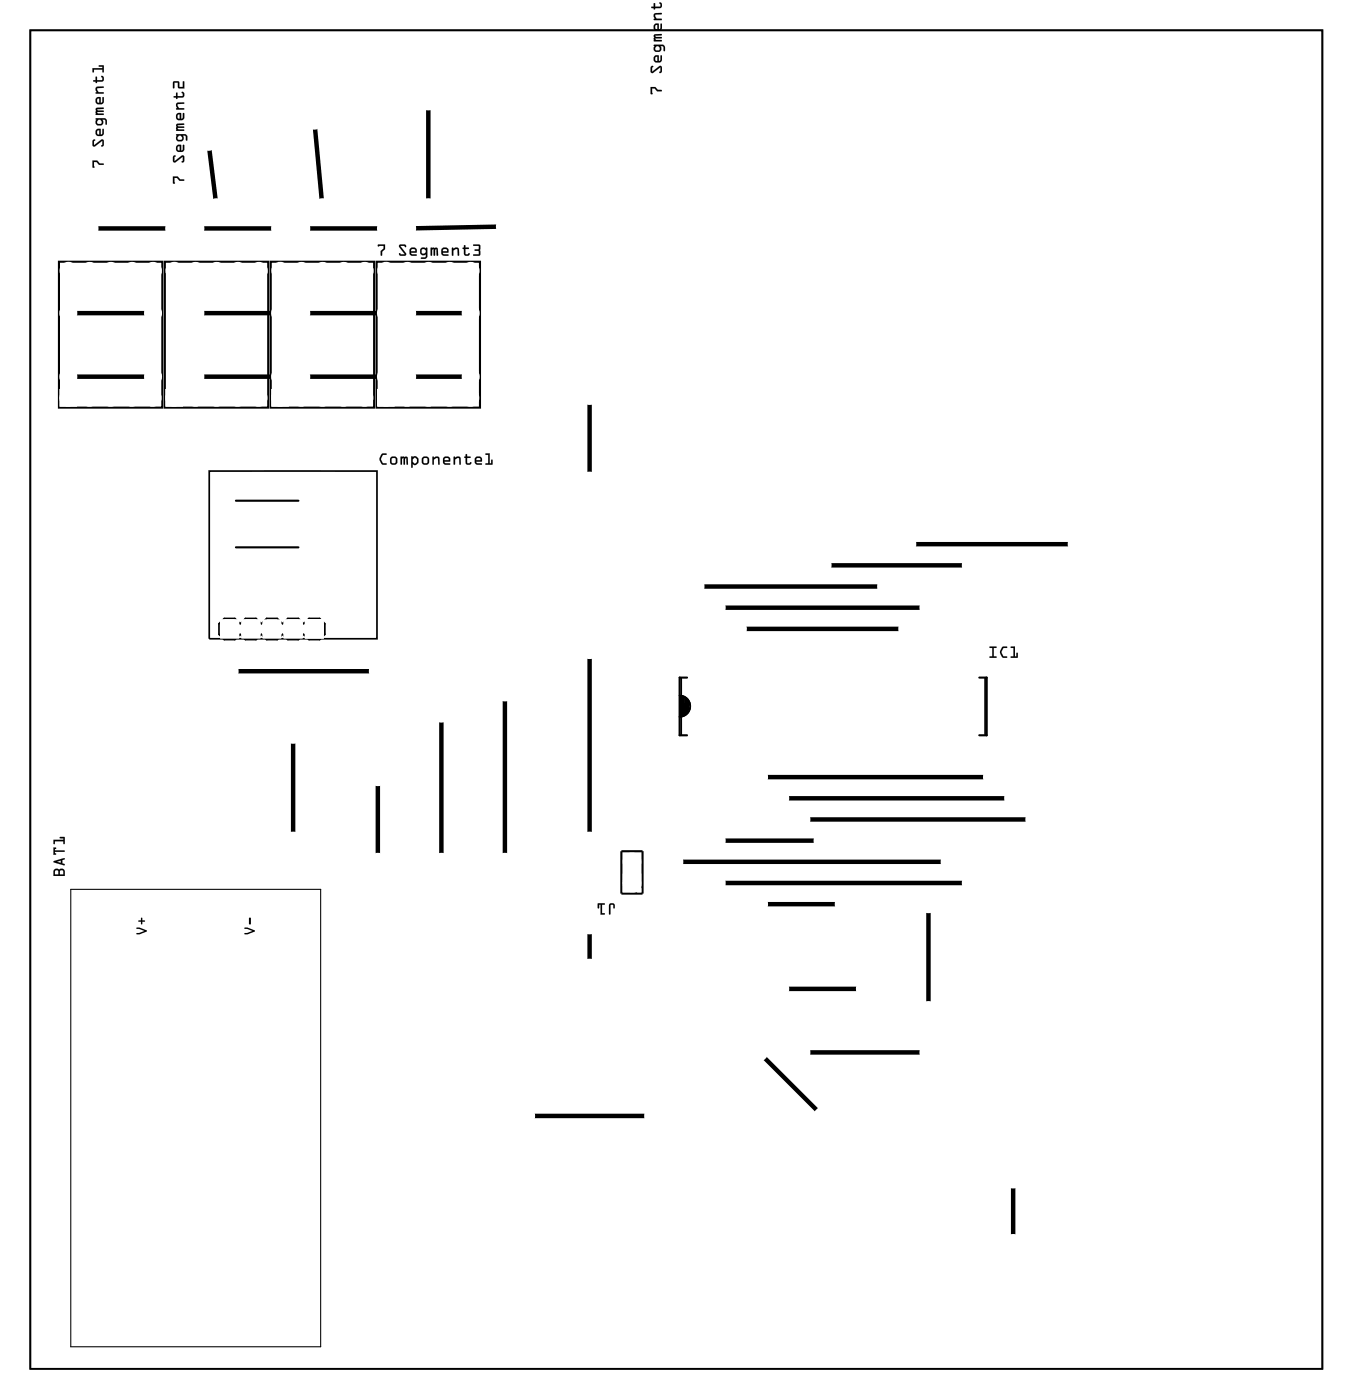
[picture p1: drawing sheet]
<svg xmlns="http://www.w3.org/2000/svg" width="162mm" height="168mm" viewBox="0 0 162 168" stroke-linecap="round" stroke-linejoin="round" font-family="sans-serif">
<path d="M3.6 3.6h155v160.6h-155zM25.1 56.5h20.1v20.1h-20.1zM26.3 74.8l.6-.6h1.3l.6 .6 .6-.6h1.3l.6 .6 .7-.6h1.3l.6 .6 .6-.6h1.3l.6 .6 .7-.6h1.2l.7 .6v1.3l-.7 .6h-1.2l-.7-.6-.6 .6h-1.3l-.6-.6-.6 .6h-1.3l-.7-.6-.6 .6h-1.3l-.6-.6-.6 .6h-1.3l-.6-.6zM81.5 83.4a1.27 1.27 0 0 1 1.3 1.3 1.27 1.27 0 0 1-1.3 1.3M81.6 83.6v2.2l.2-2.2v2.2l.2-2.2v2.2l.2-2.1v2l.1-1.8v1.6l.2-1.5v1.4l.1-1.2v.9M81.7 81.3v6.8M118.2 81.3v6.8" fill="none" stroke="#000" stroke-width=".2"/>
<g fill="#000">
<path d="M3.6 3.6h155v160.6h-155zM3.6 3.6v160.6h155v-160.6z"/>
<path d="M78 10.4h.6l.3 .4h.4l.1 .1-.6 .1-.3-.4h-.3v.5l.1 .1-.2 .1zM78.1 8l.2-.1v.1l-.1 .1v.5l.9-.7h.2l.1 .2v.5l-.2 .1h-.1l.1-.2v-.4l-.8 .6-.3 .1-.1-.2zM78.5 6.7l.2-.1 .3 .1 .1 .6 .1-.1v-.5h.2l-.1 .6-.2 .2-.5-.1-.2-.2v-.3zM78.6 6.9v.3l.2 .1v-.5zM78.4 5.4h1.2l.1 .2 .1 .5h-.2l-.1-.5-.3-.1 .1 .3-.1 .3-.2 .1h-.4l-.2-.2v-.3l.1-.2h-.1zM78.7 5.6l-.1 .1v.2l.1 .2 .3-.1 .1-.1v-.2l-.1-.2zM78.5 4.2l.9-.1-.1 .1-.7 .1 .1 .1 .7 .1-.1 .1h-.7l.1 .2h.6l.1 .1h-1zM78.5 2.9l.2-.1h.3l.1 .7 .1-.1v-.5l.2-.1-.1 .7-.2 .2-.5-.1-.2-.2v-.3zM78.6 3v.4l.2 .1v-.5zM78.5 1.6h.2h.7l-.1 .1h-.6l-.1 .1 .2 .4h.5l.1 .2h-1v-.1l.1-.1-.1-.3zM78.4 .4h.2v.4h.5l.1-.3-.1-.1v-.1a.35 .35 0 0 1 .3 .3 .35 .35 0 0 1-.3 .4h-.5l-.1 .1-.1-.1-.3-.1 .1-.1h.2zM78 -.1h1.4z"/>
<path d="M78 10.4h.6l.3 .4h.4a.1 .1 0 0 1 .1 .1 .1 .1 0 0 1-.1 .1h-.5l-.3-.4h-.3v.5l.1 .1-.2 .1zM78 10.4l.1 .9 .2-.1-.1-.1v-.5h.3l.3 .3h.6l-.1-.1h-.4l-.3-.3zM78.1 8l.2-.1a.13 .13 0 0 1 0 .1 .13 .13 0 0 1-.1 .1v.5l.9-.7a.21 .21 0 0 1 .2 0 .21 .21 0 0 1 .1 .2v.5l-.2 .2a.13 .13 0 0 1-.1-.2 .13 .13 0 0 1 .1-.1v-.4l-.8 .6a.21 .21 0 0 1-.4-.1zM78.1 8l-.1 .6a.21 .21 0 0 0 .4 .1l.8-.6v.4l-.1 .2h.2l.1-.7-.3-.1-.9 .7v-.5l.1-.1zM78.5 6.7l.2-.1h.3v.7l.2-.1v-.5a.1 .1 0 0 1 .1-.1 .1 .1 0 0 1 .1 .1v.5l-.1 .2-.1 .1h-.5l-.3-.2v-.4zM78.5 6.7l-.1 .2v.3l.2 .2 .5 .1 .2-.2 .1-.6h-.2v.5l-.1 .1h-.1v-.6l-.3-.1zM78.6 6.9v.3l.2 .1v-.5zM78.6 6.8h.3v.5l-.3-.1zM78.4 5.4h1.1l.3 .2v.5a.1 .1 0 0 1-.1 0 .1 .1 0 0 1-.1 0v-.5l-.4-.1 .1 .3-.1 .3-.2 .1h-.4l-.2-.2v-.3l.1-.2h-.1zM78.4 5.4a.2 .2 0 0 1 0 .4v.2l.2 .2h.5l.2-.3-.1-.4h.3l.1 .2v.4h.1v-.5l-.1-.2zM78.7 5.6l-.1 .1v.2l.1 .1h.3l.1-.3-.1-.2zM78.7 5.6l.3-.1 .1 .2 .1 .2-.1 .1-.4 .1-.1-.1v-.3zM78.5 4.2l.8-.1a.1 .1 0 0 1 .1 .1 .1 .1 0 0 1-.1 .1h-.7l.1 .1h.6a.1 .1 0 0 1 .1 .1 .1 .1 0 0 1-.1 .1l-.7 .1 .1 .1h.6a.1 .1 0 0 1 .1 .1 .1 .1 0 0 1-.1 .1h-.9zM78.5 4.2l-.1 .7h1l-.1-.1h-.6l-.1-.1 .8-.1-.1-.2h-.6l-.1-.1h.7l.1-.2zM78.5 2.9l.2-.1h.3v.7l.2-.1v-.5a.1 .1 0 0 1 .1-.1 .1 .1 0 0 1 .1 .1v.5l-.1 .2-.1 .1h-.5l-.3-.2v-.4zM78.5 2.9l-.1 .2v.3l.2 .2 .5 .1 .2-.2 .1-.7-.2 .1v.5l-.1 .1h-.1v-.7h-.3zM78.6 3.1v.3l.2 .1v-.5zM78.6 3h.3v.5l-.3-.1zM78.5 1.6l.8-.1a.09 .09 0 0 1 .1 .1 .09 .09 0 0 1-.1 .1h-.6l-.1 .3 .2 .2h.5a.1 .1 0 0 1 .1 .1 .1 .1 0 0 1-.1 .1h-.8a.1 .1 0 0 1-.1-.1 .1 .1 0 0 1 .1-.1l-.1-.3zM78.5 1.7l-.1 .2 .2 .3-.2 .1v.1h1l-.1-.1-.5-.1-.2-.2v-.3h.7l.1-.1h-.7zM78.4 .4h.2v.4h.5l.1-.3-.1-.1v-.1a.21 .21 0 0 1 .2 0 .21 .21 0 0 1 .1 .2v.3l-.2 .2h-.6v.1a.1 .1 0 0 1-.1 .1 .1 .1 0 0 1-.1-.1v-.1h-.2a.1 .1 0 0 1-.1-.1 .1 .1 0 0 1 .1-.1h.2zM78.4 .4v.4h-.2l-.1 .1 .3 .1 .1 .1 .1-.1h.5a.37 .37 0 0 0 .3-.4 .37 .37 0 0 0-.2-.3l-.1 .1 .1 .1v.2l-.1 .1h-.5v-.4zM78 -.1h1.4zM78 -.1h1.4z"/>
<path d="M11.1 19.3h.6l.3 .3h.4v.1l-.5 .1-.3-.4h-.3v.6l-.2 .1zM11.2 16.8l.1-.1 .1 .1-.1 .2v.4l.8-.6 .2-.1 .2 .2-.1 .5-.1 .2-.2-.1 .2-.1v-.5l-.9 .6-.2 .1-.1-.2zM11.6 15.5l.2-.1 .3 .1v.6l.2-.1v-.5h.1v.7l-.3 .1h-.5l-.1-.3v-.3zM11.7 15.7l-.1 .3 .3 .1v-.5zM11.5 14.2h1.1l.2 .2v.5h-.1l-.1-.5h-.3l.1 .2-.1 .4h-.2h-.5l-.1-.2v-.3l.1-.1-.1-.1zM11.8 14.4l-.2 .2 .1 .2 .1 .1h.3l.1-.2v-.2l-.2-.1zM11.5 13l.9-.1v.2h-.8l.1 .2h.7v.1l-.8 .1 .2 .1h.6v.2h-.9zM11.6 11.7l.2-.1 .3 .1v.6l.2-.1v-.5h.1v.6l-.3 .2h-.5l-.1-.3v-.3zM11.7 11.9l-.1 .3 .3 .1v-.5zM11.5 10.5l.2-.1h.7v.1l-.7 .1-.1 .1 .2 .4h.6v.1h-.9v-.1h.1l-.1-.3zM11.5 9.2h.1v.4h.6l.1-.2-.2-.2 .1-.1a.35 .35 0 0 1 .3 .3 .35 .35 0 0 1-.3 .4h-.6v.2l-.1-.2h-.3v-.2h.3zM11.1 8.2h1.2v-.2h-.4l-.1-.1 .6-.1v.8h-.1v-.2h-1v.2l-.2 .1z"/>
<path d="M11.1 19.2l.6 .1 .3 .3h.4a.1 .1 0 0 1 .1 .1 .1 .1 0 0 1-.1 .1h-.5l-.3-.4h-.3v.6h.1l-.3 .1zM11.1 19.3l.1 .8 .1-.1v-.6h.3l.3 .4 .5-.1v-.1h-.4l-.3-.3zM11.2 16.8l.1-.1a.13 .13 0 0 1 .1 .2 .13 .13 0 0 1-.1 .1v.4l.8-.6a.21 .21 0 0 1 .2-.1 .21 .21 0 0 1 .2 .2l-.1 .5-.2 .2a.13 .13 0 0 1-.1-.1 .13 .13 0 0 1 .2-.1v-.5l-.9 .7a.21 .21 0 0 1-.3-.2zM11.2 16.8l-.1 .6a.2 .2 0 0 0 .3 .1l.9-.6v.5l-.2 .1h.3v-.7l-.2-.1-.9 .7v-.4l.1-.2zM11.6 15.5l.2-.1 .3 .1v.6l.2-.1v-.5a.1 .1 0 0 1 .1-.1 .1 .1 0 0 1 .1 .1v.5l-.1 .2-.1 .1h-.5l-.3-.2v-.4zM11.6 15.5l-.1 .2v.3l.1 .3h.5l.3-.2v-.6h-.1v.5l-.2 .1v-.6h-.3zM11.7 15.7v.3l.2 .1v-.5zM11.7 15.7l.2-.1v.5l-.3-.1zM11.5 14.2h1.1l.2 .2v.5a.1 .1 0 0 1-.1 .1 .1 .1 0 0 1-.1-.1v-.5l-.3-.1 .1 .3-.1 .4-.2 .1-.5-.1-.1-.2v-.3l.1-.1-.1-.1zM11.5 14.2v.1a.19 .19 0 0 1 0 .3v.2l.1 .2h.6l.2-.3-.2-.4 .3 .1 .2 .1v.4h.1v-.5l-.2-.2zM11.8 14.4l-.1 .2v.2l.1 .1h.3l.1-.4-.2-.1zM11.8 14.4h.2l.2 .1v.2l-.1 .2h-.3l-.2-.1v-.2zM11.5 13l.9-.1a.1 .1 0 0 1 .1 .1 .1 .1 0 0 1-.1 .1h-.8l.1 .2 .7-.1a.1 .1 0 0 1 .1 .1 .1 .1 0 0 1-.1 .1l-.8 .1 .2 .1h.6a.1 .1 0 0 1 .1 .1 .1 .1 0 0 1-.1 .1h-.9zM11.5 13v.8h.9v-.2h-.7l-.1-.1 .8-.1v-.1h-.7l-.1-.2h.8v-.2zM11.6 11.7l.2-.1 .3 .1v.6l.2-.1v-.5a.1 .1 0 0 1 .1-.1 .1 .1 0 0 1 .1 .1v.5l-.1 .2-.1 .1h-.5l-.3-.2v-.4zM11.6 11.7l-.1 .2v.3l.1 .2 .5 .1 .3-.2v-.6h-.1v.5l-.2 .1v-.6l-.3-.1zM11.7 11.9v.3l.2 .1v-.5zM11.7 11.9l.2-.1v.5l-.3-.1zM11.5 10.5l.9-.1a.09 .09 0 0 1 .1 0 .09 .09 0 0 1-.1 .1l-.7 .1-.1 .2 .2 .3h.6a.1 .1 0 0 1 .1 0 .1 .1 0 0 1-.1 .1h-.8a.1 .1 0 0 1-.1-.1 .1 .1 0 0 1 .1 0l-.1-.3zM11.5 10.5v.3l.1 .3h-.1v.1h.9v-.1h-.6l-.2-.3 .1-.2 .7-.1v-.1h-.7zM11.5 9.2h.1v.4h.6l.1-.2-.2-.2v-.1a.21 .21 0 0 1 .3 0 .21 .21 0 0 1 .1 .3l-.1 .2-.1 .2h-.7v.1a.1 .1 0 0 1 0 .1 .1 .1 0 0 1-.1-.1v-.1h-.2a.1 .1 0 0 1-.1-.1 .1 .1 0 0 1 .1-.1h.2zM11.5 9.2v.4h-.3v.2h.3l.1 .2v-.2h.6a.37 .37 0 0 0 .3-.3 .37 .37 0 0 0-.3-.4l-.1 .1 .2 .2v.2h-.1h-.6v-.4zM11.1 8.2h1.2v-.2h-.4a.1 .1 0 0 1-.1-.1 .1 .1 0 0 1 .1-.1h.5l.1 .8a.1 .1 0 0 1-.1 .1 .1 .1 0 0 1-.1-.1v-.2h-1v.2a.1 .1 0 0 1-.1 .1 .1 .1 0 0 1-.1-.1zM11.1 8.2l.1 .5 .1-.1v-.3h1v.3h.1v-.8l-.6 .1 .1 .1h.4v.2z"/>
<path d="M20.7 21.2h.6l.3 .3h.4l.1 .1-.6 .1-.3-.4h-.3v.6l.1 .1h-.2zM20.8 18.7l.2-.1 .1 .1-.2 .2v.4l.9-.6 .2-.1 .1 .2v.6l-.1 .1-.2-.1 .1-.1v-.5l-.8 .7h-.2l-.2-.2zM21.2 17.5l.2-.1h.3l.1 .7 .1-.2v-.5h.2v.7l-.3 .1h-.5l-.2-.3v-.3zM21.3 17.6v.3l.3 .2v-.6zM21.1 16.1h1.2l.2 .2v.5h-.2l-.1-.5h-.3l.1 .2-.1 .4-.2 .1-.4-.1-.2-.2v-.3l.1-.1-.1-.1zM21.4 16.3l-.1 .2v.2l.1 .1h.4l.1-.2-.1-.2-.1-.1zM21.2 14.9l.9-.1v.2h-.8l.1 .2h.7l-.1 .1-.7 .1 .1 .1h.6l.1 .2h-1zM21.2 13.6l.2-.1 .3 .1 .1 .6 .1-.1v-.5h.2v.7l-.3 .1h-.5l-.2-.3v-.3zM21.3 13.8v.3l.3 .1v-.5zM21.2 12.4l.2-.1h.7v.1l-.7 .1-.1 .1 .2 .4h.5l.1 .1h-1v-.1h.2l-.2-.3zM21.1 11.1l.2 .1v.3h.5l.1-.2-.1-.2v-.1a.35 .35 0 0 1 .3 .4 .35 .35 0 0 1-.3 .3h-.5l-.1 .2-.1-.2h-.3l.1-.2h.2zM20.8 9.8h.6l.1 .1v.5h.4v-.6l.1-.1 .1 .9h-.7l-.1-.7h-.4v.6l-.1 .1z"/>
<path d="M20.7 21.2h.6l.3 .3h.4a.1 .1 0 0 1 .1 .1 .1 .1 0 0 1-.1 .1h-.5l-.3-.4h-.3v.6l.1 .1h-.2zM20.7 21.2l.1 .8h.2l-.1-.1v-.6h.3l.3 .4 .6-.1-.1-.1h-.4l-.3-.3zM20.8 18.7l.2-.1a.13 .13 0 0 1 .1 .2 .13 .13 0 0 1-.2 .1v.4l.9-.6a.21 .21 0 0 1 .2-.1 .21 .21 0 0 1 .1 .2v.6l-.2 .1a.13 .13 0 0 1-.1-.1 .13 .13 0 0 1 .1-.1v-.5l-.8 .7a.22 .22 0 0 1-.4-.2zM20.8 18.7v.6a.2 .2 0 0 0 .3 .2l.8-.7v.5l-.1 .1h.2l.1-.6-.3-.2-.9 .7v-.4l.2-.2zM21.2 17.4l.2-.1 .3 .1v.7l.2-.2v-.5a.1 .1 0 0 1 .1-.1 .1 .1 0 0 1 .1 .1v.5l-.1 .2-.1 .1h-.5l-.3-.2v-.4zM21.2 17.5l-.1 .1v.3l.2 .3h.5l.2-.1 .1-.7h-.2v.5l-.1 .2h-.1v-.7h-.3zM21.3 17.6v.3l.3 .2v-.6zM21.3 17.6l.3-.1v.6l-.3-.1zM21.1 16.1h1.2l.2 .2v.5a.1 .1 0 0 1-.1 .1 .1 .1 0 0 1-.1-.1v-.4l-.4-.1 .1 .2-.1 .4-.2 .1-.4-.1-.2-.2v-.3l.1-.1-.1-.1zM21.1 16.1v.1a.19 .19 0 0 1 0 .3v.2l.2 .2h.5l.2-.2-.1-.4h.3l.1 .1v.4h.2v-.5l-.2-.2zM21.4 16.3l-.1 .2v.2l.1 .1h.4v-.3l-.1-.2zM21.4 16.3h.3l.1 .1 .1 .2-.1 .2h-.4l-.1-.1v-.2zM21.2 14.9l.8-.1a.1 .1 0 0 1 .1 .1 .1 .1 0 0 1-.1 .1h-.7l.1 .2h.6a.1 .1 0 0 1 .1 .1 .1 .1 0 0 1-.1 .1h-.7l.1 .1h.6a.1 .1 0 0 1 .1 .1 .1 .1 0 0 1-.1 .1h-.9zM21.2 14.9l-.1 .8h1l-.1-.2h-.6l-.1-.1 .8-.1-.1-.1h-.6l-.1-.2h.7l.1-.2zM21.2 13.6l.2-.1 .3 .1v.6l.2-.1v-.5a.1 .1 0 0 1 .1-.1 .1 .1 0 0 1 .1 .1v.5l-.1 .2-.1 .1h-.5l-.3-.2v-.4zM21.2 13.6l-.1 .2v.3l.2 .3h.5l.2-.2 .1-.6h-.2v.5l-.1 .2h-.1v-.7h-.3zM21.3 13.8v.3l.3 .1v-.5zM21.3 13.8l.3-.1v.6l-.3-.2zM21.2 12.4l.8-.1a.09 .09 0 0 1 .1 .1 .09 .09 0 0 1-.1 .1h-.6l-.1 .2 .2 .3h.5a.1 .1 0 0 1 .1 .1 .1 .1 0 0 1-.1 .1h-.8a.11 .11 0 0 1-.1-.2 .1 .1 0 0 1 .2 0l-.2-.3zM21.2 12.4l-.1 .3 .2 .3h-.2v.1h1l-.1-.1h-.5l-.2-.3v-.2l.7-.1 .1-.1h-.7zM21.1 11.1h.2v.4h.5l.1-.2-.1-.2v-.1a.21 .21 0 0 1 .2 0 .21 .21 0 0 1 .1 .3v.2l-.2 .2h-.6v.1a.1 .1 0 0 1-.1 .1 .1 .1 0 0 1-.1-.1v-.1h-.2a.1 .1 0 0 1-.1-.1 .1 .1 0 0 1 .1-.1h.2zM21.1 11.1v.4h-.2l-.1 .2h.3l.1 .2 .1-.2h.5a.37 .37 0 0 0 .3-.3 .37 .37 0 0 0-.2-.4l-.1 .1 .1 .2v.2h-.1h-.5v-.3zM20.8 9.8h.7v.6h.4v-.6a.1 .1 0 0 1 .1-.1 .1 .1 0 0 1 .1 .1v.8h-.7l-.1-.7h-.4v.6a.1 .1 0 0 1-.1 .1 .1 .1 0 0 1-.1-.1zM20.8 9.8v.8l.1-.1v-.6h.4l.1 .6 .7 .1-.1-.8h-.1v.6h-.4v-.5l-.1-.1z"/>
<path d="M45.3 29.3h.9v.6l-.4 .3v.4a.1 .1 0 0 1-.1 .1 .1 .1 0 0 1-.1-.1l.1-.5 .3-.3v-.3h-.5l-.1 .1zM45.3 29.4l.1 .2 .6-.1v.3l-.3 .4v.4l.1 .1v-.5l.4-.3v-.6zM47.9 29.4l.7-.1 .1 .3a.13 .13 0 0 1-.1 0 .13 .13 0 0 1-.1-.1h-.5l.7 .9a.21 .21 0 0 1 0 .2 .21 .21 0 0 1-.2 .1h-.5l-.2-.3a.13 .13 0 0 1 .2 0 .13 .13 0 0 1 .1 .1h.4l-.6-.9zM47.9 29.4v.2l.7 .9h-.5l-.2-.1v.1l.2 .2h.5l.1-.3-.7-.9h.5l.1 .1 .1-.1-.2-.2zM49.2 29.8l.2-.1h.3l.2 .1 .1 .2v.3h-.7l.1 .2h.5a.1 .1 0 0 1 .1 .1 .1 .1 0 0 1-.1 .1h-.5l-.2-.1-.1-.2zM49.2 29.8l-.1 .6 .1 .2 .2 .1h.6l-.1-.2h-.5l-.1-.1v-.1h.7v-.3l-.1-.2-.2-.1h-.3zM49.3 29.9v.2h.5l-.1-.2zM49.3 29.9h.4l.1 .2h-.5zM50.5 29.8l.2-.1h.2l.2 .1a.1 .1 0 0 1 .1-.1 .1 .1 0 0 1 .1 .1l-.1 1.1-.2 .1-.4 .1a.1 .1 0 0 1-.1-.1 .1 .1 0 0 1 .1-.1l.4-.1 .1-.3-.3 .1-.3-.1-.1-.2zM50.5 29.8l-.1 .1v.5l.3 .2 .4-.1v.2l-.1 .2h-.5v.1h.4h.2l.1-.2 .1-1-.1-.1a.2 .2 0 0 1-.4 0zM50.6 29.9v.4l.1 .1h.2l.2-.1v-.3l-.2-.1zM50.6 29.9h.3l.2 .1v.3l-.2 .1h-.2l-.1-.1zM51.7 29.7h.3l.1 .1a.21 .21 0 0 1 .3-.1 .21 .21 0 0 1 .1 .2l.1 .7a.1 .1 0 0 1-.1 .1 .1 .1 0 0 1-.1-.1l-.1-.7-.1 .1v.6a.1 .1 0 0 1-.1 .1 .1 .1 0 0 1-.1-.1v-.7l-.2 .1v.6a.1 .1 0 0 1-.1 .1 .1 .1 0 0 1-.1-.1zM51.7 29.7v1l.1-.1v-.6l.2-.1v.8l.2-.1v-.6l.1-.1 .1 .7 .1 .1v-.8a.21 .21 0 0 0-.1-.2 .21 .21 0 0 0-.3 .1l-.1-.1zM53 29.8l.3-.1h.2l.2 .1 .1 .2v.3h-.7l.1 .2h.5a.1 .1 0 0 1 .1 .1 .1 .1 0 0 1-.1 .1h-.5l-.2-.1-.1-.2zM53 29.8l-.1 .6 .1 .2 .2 .1h.6l-.1-.2h-.5l-.1-.1v-.1h.7v-.3l-.1-.2-.2-.1h-.2zM53.1 29.9v.2h.5l-.1-.2zM53.1 29.9h.4l.1 .2h-.5zM54.2 29.7h.2v.1a.39 .39 0 0 1 .7 .1v.7a.09 .09 0 0 1-.1 .1 .09 .09 0 0 1-.1-.1v-.7h-.2l-.3 .2v.5a.1 .1 0 0 1-.1 .1 .1 .1 0 0 1-.1-.1zM54.2 29.7l.1 1 .1-.1v-.6l.3-.1h.2v.7l.1 .1v-.8a.32 .32 0 0 0-.5-.2l-.1 .2-.1-.2zM55.7 29.4h.1v.3h.4a.1 .1 0 0 1 .1 .1 .1 .1 0 0 1-.1 .1h-.4v.6h.3l.1-.1h.1a.21 .21 0 0 1 0 .2 .21 .21 0 0 1-.2 .1h-.3l-.1-.2-.1-.6a.1 .1 0 0 1-.1-.1 .1 .1 0 0 1 .1-.1zM55.7 29.4v.3l-.2 .1 .2 .1v.5a.37 .37 0 0 0 .3 .3 .37 .37 0 0 0 .3-.2v-.1l-.2 .1h-.3v-.6h.4v-.1v-.1h-.4v-.2zM56.8 29.3h.6l.2 .2-.1 .5 .1 .6-.2 .1h-.6a.1 .1 0 0 1-.1-.1 .1 .1 0 0 1 .1-.1h.6v-.4h-.4a.1 .1 0 0 1-.1-.1 .1 .1 0 0 1 .1-.1h.4v-.4h-.6zM56.8 29.4v.1h.6v.4h-.4l-.1 .1 .1 .1h.4v.4h-.6v.1l.7 .1 .1-.2-.1-.5 .1-.6-.2-.1z"/>
<path d="M45.3 29.3h.9v.6l-.4 .3v.5l-.1-.1v-.4l.3-.4v-.3l-.6 .1zM47.9 29.4l.6-.1 .2 .2-.1 .1-.1-.1h-.5l.7 .9-.1 .3h-.5l-.2-.2v-.1l.2 .1h.4l-.6-.9zM49.2 29.8l.2-.1h.3l.2 .1 .1 .2v.3l-.7 .1 .1 .1h.5l.1 .2h-.6l-.2-.1-.1-.2zM49.3 29.9v.2h.5l-.1-.2zM50.5 29.8l.2-.1 .4 .1v-.1h.2v1.1l-.3 .2h-.5v-.1l.5-.1 .1-.3-.3 .1-.3-.1-.1-.2zM50.6 29.9v.4l.1 .1h.2l.2-.1v-.3l-.2-.1zM51.7 29.7l.8 .1v.9l-.1-.1-.1-.7-.1 .1v.7l-.2-.1v-.7l-.2 .1v.6l-.1 .1zM53 29.8l.3-.1h.2l.2 .1 .1 .2v.3l-.7 .1 .1 .1h.5l.1 .2h-.6l-.2-.1-.1-.2zM53.1 29.9v.2h.5l-.1-.2zM54.2 29.7h.2v.1a.38 .38 0 0 1 .3-.1 .38 .38 0 0 1 .3 .2v.8l-.1-.1v-.7h-.2l-.3 .2v.5l-.1 .1zM55.7 29.4h.1v.3h.4l.1 .1-.1 .1h-.4v.6h.3l.2-.1a.35 .35 0 0 1-.3 .3 .35 .35 0 0 1-.4-.3v-.5l-.1-.1 .1-.1zM56.8 29.3h.6l.2 .1-.1 .6 .1 .5-.1 .2-.8-.1 .1-.1h.6v-.4h-.4l-.1-.1 .1-.1h.4v-.4h-.6z"/>
<path d="M45.8 54.5l.5-.1a.1 .1 0 0 1 .1 .1 .1 .1 0 0 1-.1 .1h-.4l-.2 .5 .2 .5h.4a.1 .1 0 0 1 .1 .1 .1 .1 0 0 1-.1 .1l-.5-.1-.3-.5v-.2zM45.8 54.5l-.2 .4a.83 .83 0 0 0 .3 .8h.4h.1l-.1-.1h-.4l-.2-.4v-.2l.2-.4 .4-.1h.1l-.1-.1h-.3zM46.7 55.2a.55 .55 0 0 1 1.1 0 .55 .55 0 0 1-1.1 0zM46.8 55.3a.49 .49 0 0 0 .9 0 .49 .49 0 0 0-.9 0zM47 55v.5l.1 .1 .3-.1v-.5l-.3-.1zM47 55l.3-.1 .2 .1v.4l-.1 .2h-.3l-.1-.1zM48.1 54.8l.3-.1 .1 .1a.21 .21 0 0 1 .3 0 .21 .21 0 0 1 .1 .2v.7a.1 .1 0 0 1-.1 .1 .1 .1 0 0 1-.1-.1v-.8l-.1 .1v.7a.1 .1 0 0 1-.1 .1 .1 .1 0 0 1-.1-.1l-.1-.8-.1 .1v.7a.1 .1 0 0 1-.1 .1 .1 .1 0 0 1-.1-.1zM48.1 54.8v.9h.1v-.7l.1-.1 .1 .8h.2v-.7l.1-.1 .1 .8h.1v-.7a.21 .21 0 0 0-.1-.2 .21 .21 0 0 0-.3 .1l-.1-.1zM49.3 54.7h.2v.2l.2-.2h.2l.2 .2 .1 .2a.5 .5 0 0 1-.2 .6l-.3 .1-.2-.1v.3a.1 .1 0 0 1-.1 .1 .1 .1 0 0 1-.1-.1zM49.4 54.7l-.1 1.3 .1 .1 .1-.1v-.4l.2 .2 .2-.1 .3-.2v-.4l-.3-.4h-.2l-.2 .2v-.1zM49.7 54.9l-.2 .2v.3l.3 .2 .2-.2v-.3l-.2-.2zM49.7 54.9h.1l.2 .2v.3l-.2 .2-.3-.2v-.3zM50.6 55.2a.51 .51 0 0 1 1 0 .51 .51 0 0 1-1 0zM50.6 55.2a.49 .49 0 0 0 .9 0 .49 .49 0 0 0-.9 0zM50.8 55v.5l.1 .1 .4-.1-.1-.5-.3-.1zM50.8 55l.3-.1 .2 .1v.4l-.1 .2h-.3l-.1-.1zM51.9 54.8h.1v.1a.39 .39 0 0 1 .7 .1v.7a.09 .09 0 0 1-.1 .1 .09 .09 0 0 1 0-.1l-.1-.7-.2-.1-.3 .2v.6a.1 .1 0 0 1 0 .1 .1 .1 0 0 1-.1-.1zM51.9 54.8v.9h.1v-.6l.3-.2 .2 .1 .1 .7h.1v-.7a.32 .32 0 0 0-.5-.2l-.2 .1v-.1zM53.2 54.9l.3-.2 .2 .1 .2 .1 .1 .2v.3h-.7l.1 .2h.5a.1 .1 0 0 1 .1 .1 .1 .1 0 0 1-.1 .1h-.5l-.2-.2-.1-.2zM53.2 54.9l-.1 .5 .1 .2 .2 .1h.6l-.1-.1h-.5l-.1-.2 .7-.1v-.2l-.1-.2-.2-.1h-.2zM53.3 55v.2h.5l-.1-.2zM53.3 55l.4-.1 .1 .3h-.5zM54.4 54.8h.2v.1a.39 .39 0 0 1 .7 .1v.7a.09 .09 0 0 1-.1 .1 .09 .09 0 0 1-.1-.1v-.7l-.2-.1-.3 .2v.6a.1 .1 0 0 1-.1 .1 .1 .1 0 0 1-.1-.1zM54.4 54.8l.1 .9h.1v-.6l.3-.2 .2 .1v.7h.1v-.7a.32 .32 0 0 0-.4-.2l-.2 .1-.1-.1zM55.9 54.5h.1v.3l.4-.1a.1 .1 0 0 1 .1 .1 .1 .1 0 0 1-.1 .1h-.4v.6l.3 .1 .1-.2h.1a.21 .21 0 0 1 0 .3 .21 .21 0 0 1-.2 .1l-.3-.1-.1-.1-.1-.7a.1 .1 0 0 1-.1-.1 .1 .1 0 0 1 .1-.1v.1zM55.9 54.5v.3h-.2l.2 .1v.6a.37 .37 0 0 0 .3 .2 .37 .37 0 0 0 .3-.2v-.1l-.2 .2-.3-.1v-.6h.4v-.1h-.4v-.3zM57 54.9l.3-.2 .3 .1 .1 .1 .1 .2v.3h-.7l.1 .2h.5a.1 .1 0 0 1 .1 .1 .1 .1 0 0 1-.1 .1h-.5l-.2-.2-.1-.2zM57 54.9v.5v.2l.2 .1h.6v-.1h-.6l-.1-.2 .7-.1v-.2l-.1-.2-.1-.1h-.3zM57.1 55v.2h.5l-.1-.2zM57.1 55l.4-.1 .1 .3h-.5zM58.2 54.4h.5v1.2h.2v-.4a.1 .1 0 0 1 .1-.1 .1 .1 0 0 1 .1 .1v.5l-.8 .1a.1 .1 0 0 1-.1-.1 .1 .1 0 0 1 .1-.1h.3v-1h-.3zM58.2 54.4l.1 .1 .3 .1v1h-.3l-.1 .1h.8v-.6l-.1 .1v.4h-.2v-1.2z"/>
<path d="M45.8 54.5l.2-.1h.4l-.1 .2h-.4l-.2 .5 .2 .5h.4l.1 .1h-.1a.6 .6 0 0 1-.8-.5l.1-.3zM46.7 55.2a.5 .5 0 0 1 1 0 .5 .5 0 0 1-1 0zM47 55v.5l.1 .1 .3-.1 .1-.1v-.4l-.2-.1zM48.1 54.8h.7l.1 .9h-.1l-.1-.8-.1 .1-.1 .7h-.1v-.8l-.2 .1v.7h-.1zM49.3 54.7h.2v.2l.2-.2h.2l.3 .3a.54 .54 0 0 1-.4 .8l-.3-.1v.4h-.2zM49.7 54.9l-.2 .2v.3l.3 .2 .2-.2v-.3l-.2-.2zM50.6 55.2a.5 .5 0 0 1 1 0 .5 .5 0 0 1-1 0zM50.8 55v.5l.1 .1 .3-.1 .1-.1v-.4l-.2-.1zM51.9 54.8h.1v.1a.38 .38 0 0 1 .4-.2 .38 .38 0 0 1 .3 .3v.7h-.1l-.1-.7-.2-.1-.3 .2v.6h-.1zM53.2 54.9l.3-.1h.2l.2 .1 .1 .2v.2l-.7 .1 .1 .2h.5l.1 .1h-.6l-.2-.1-.1-.2zM53.3 55v.2h.5l-.1-.3zM54.4 54.8h.2v.1a.38 .38 0 0 1 .3-.2 .38 .38 0 0 1 .3 .3v.7h-.1v-.7l-.2-.1-.3 .2v.6h-.1zM55.9 54.5h.1v.3h.4h.1l-.1 .1h-.4v.6l.3 .1 .2-.2v.1a.35 .35 0 0 1-.3 .3 .35 .35 0 0 1-.4-.3v-.6l-.1-.1h.1zM57 54.9l.3-.1h.3l.1 .1 .1 .2v.2l-.7 .1 .1 .2h.6v.1h-.6l-.2-.1-.1-.2zM57.1 55v.2h.5l-.1-.3zM58.2 54.4h.5v1.2h.2v-.4l.1-.1v.6h-.8l.1-.1h.3v-1h-.3z"/>
<path d="M118.7 77.6l.7-.1a.1 .1 0 0 1 .1 .1 .1 .1 0 0 1-.1 .1h-.2v1h.2a.1 .1 0 0 1 .1 .1 .1 .1 0 0 1-.1 .1h-.6a.1 .1 0 0 1-.1-.1 .1 .1 0 0 1 .1-.1h.2v-1h-.3zM118.7 77.6v.1h.3v1h-.3v.1l.8 .1v-.2h-.3v-1h.3v-.1zM120.2 77.6l.5-.1a.1 .1 0 0 1 .1 .1 .1 .1 0 0 1-.1 .1h-.3l-.3 .5 .3 .5h.3a.1 .1 0 0 1 .1 .1 .1 .1 0 0 1-.1 .1h-.5l-.2-.5-.1-.3zM120.2 77.6l-.2 .4a.83 .83 0 0 0 .3 .9h.4l.1-.1-.1-.1h-.4l-.2-.4v-.2l.2-.4h.4l.1-.1h-.1h-.3zM121.2 77.6l.5-.1v1.2h.2v-.3a.1 .1 0 0 1 .1-.1 .1 .1 0 0 1 .1 .1v.5h-.8a.1 .1 0 0 1-.1-.1 .1 .1 0 0 1 .1-.1h.3v-1h-.3zM121.2 77.6l.1 .1h.3v1h-.3l-.1 .1 .8 .1v-.6h-.1v.4h-.2v-1.2z"/>
<path d="M118.7 77.6h.8v.1h-.3v1h.3v.2h-.8v-.2h.3v-1h-.3zM120.2 77.6l.2-.1 .4 .1v.1h-.5l-.2 .5 .2 .5h.5v.2h-.1a.6 .6 0 0 1-.8-.6l.1-.3zM121.2 77.6l.5-.1v1.2h.2v-.4h.1v.6h-.8l.1-.2h.3v-1h-.3z"/>
<path d="M6.5 104.3l.3-.1 .3 .1 .3-.1a.36 .36 0 0 1 .4 .3v.6h-1.4v-.6zM7.2 104.4v.5h.4l-.1-.5zM6.6 104.4v.5h.4v-.5zM6.4 103.3l1.3-.4 .1 .2-.3 .1v.4h.2l.1 .1-.1 .1-1.2-.4zM6.8 103.4l.5 .1v-.3zM6.4 101.7h.3v.1h-.1v.2h1.1l.1 .1-1.2 .1v.1l.1 .1v.1h-.3zM6.4 100.7h1.2v-.1h-.4v-.2h.5l.1 .8h-.2v-.3h-1v.3h-.1z"/>
<path d="M6.5 104.3l.3-.1 .3 .1 .3-.1a.37 .37 0 0 1 .4 .3v.6h-1.4v-.6zM6.5 104.3l-.1 .2v.6h1.4v-.6a.39 .39 0 0 0-.3-.3 .39 .39 0 0 0-.4 .1l-.3-.1zM7.2 104.4v.5h.4l-.1-.5zM7.2 104.4h.3l.1 .5h-.4zM6.6 104.4v.5h.4l-.1-.5zM6.6 104.4h.4v.5h-.4zM6.4 103.3l1.3-.4 .1 .2-.3 .1v.4h.2l.1 .1-.1 .1-1.2-.3zM6.5 103.3v.1l1.2 .4 .1-.1-.1-.1h-.2v-.4l.2-.1v-.2zM6.8 103.4l.5 .1v-.3zM6.8 103.4l.5-.2v.3zM6.4 101.6h.2a.11 .11 0 0 1 .1 .2 .1 .1 0 0 1-.1 0v.2h1.1a.1 .1 0 0 1 .1 .1 .1 .1 0 0 1-.1 .1h-1.1v.1a.11 .11 0 0 1 .1 .1 .11 .11 0 0 1 0 .1h-.3zM6.4 101.7v.8h.3l-.1-.1v-.2l1.2-.1-.1-.1h-1.1v-.2l.1-.1zM6.4 100.7h1.2v-.1h-.4a.1 .1 0 0 1-.1-.1 .1 .1 0 0 1 .1-.1h.6v.8a.1 .1 0 0 1-.1 .1 .1 .1 0 0 1-.1-.1v-.3h-1v.3a.1 .1 0 0 1-.1 .1 .1 .1 0 0 1-.1-.1zM6.4 100.7l.1 .5h.1v-.3h1v.3h.2l-.1-.8h-.5v.1l.4 .1v.1z"/>
<path d="M16.4 111.3h.3l.9 .3v.1l-.9 .4h-.3v-.2h.3l.6-.2-.6-.3h-.3zM16.9 110.1h.2v.3h.2l.1 .1-.1 .1h-.2v.2l-.1 .1-.1-.1v-.2h-.3v-.1v-.1h.3z"/>
<path d="M16.4 111.3h.3l.9 .3v.1l-.9 .4h-.3v-.2h.3l.6-.2-.6-.3h-.3zM16.4 111.3v.1h.3l.6 .3-.6 .2h-.3v.2h.3l.9-.4v-.1l-.9-.3zM16.9 110.1h.2v.3h.2l.1 .1-.1 .1h-.2v.2l-.1 .1-.1-.1v-.2h-.3v-.1v-.1h.3zM16.9 110.1v.3h-.3v.1v.1h.3v.2l.1 .1 .1-.1v-.2h.2l.1-.1-.1-.1h-.2v-.3z"/>
<path d="M29.3 111.3h.4l.8 .3 .1 .1-.9 .4h-.3v-.2h.2l.7-.2-.7-.3h-.2zM29.9 110.1h.1h.1v.7l-.1 .1-.1-.1z"/>
<path d="M29.3 111.3h.4l.8 .3 .1 .1-.9 .4h-.3v-.2h.2l.7-.2-.7-.3h-.2zM29.3 111.3l.1 .1h.2l.7 .3-.7 .2h-.2v.2h.3l.9-.4-.1-.1-.8-.3zM29.9 110.1h.1h.1v.7l-.1 .1-.1-.1zM29.9 110.1v.7l.1 .1 .1-.1v-.7h-.1z"/>
<path d="M73.1 108.4h.5l.1 .2v.3l-.1 .1v-.1l-.1-.4-.3 .1v1l-.1 .1-.1-.1v-1zM71.7 108.4h.8v.1h-.3v1h.3v.2h-.5v-1.2h-.1v.4l-.2 .1z"/>
<path d="M73.1 108.4l.2-.1 .4 .1v.5a.1 .1 0 0 1-.1 .1 .1 .1 0 0 1 0-.1l-.1-.4-.2 .1-.1 1a.1 .1 0 0 1-.1 .1 .1 .1 0 0 1-.1-.1v-1zM73.1 108.4v.2v1v.1l.1-.1v-1l.3-.1 .1 .5 .1-.1v-.3l-.1-.2zM71.7 108.4l.8-.1a.1 .1 0 0 1 .1 .1 .1 .1 0 0 1-.1 .1h-.3v1h.3a.1 .1 0 0 1 .1 .1 .1 .1 0 0 1-.1 .1h-.5v-1.2h-.1v.4a.1 .1 0 0 1-.1 .1 .1 .1 0 0 1-.1-.1zM71.7 108.4v.5h.1l.1-.4h.1v1.2h.5v-.2h-.3v-1h.3v-.1z"/>
</g>
<g fill="none" stroke="#000" stroke-width=".53">
<path d="M25.1 18l.8 5.9M37.8 15.4l.8 8.5M51.4 13.1v10.8M9.1 37.6h8.3M11.7 27.4h8.2M24.4 27.4h8.2M24.4 37.6h8.2M37.1 27.4h8.2M37.1 37.6h8.2M49.8 37.6h5.7M59.6 27.2l-9.8 .2M9.1 45.2h8.3"/>
<path d="M24.4 45.2h8.2M37.1 45.2h8.2M49.8 45.2h5.7M70.7 48.4v8.3M70.7 78.9v21M84.4 70.4h20.9M86.9 72.9h23.5M89.5 75.4h18.4M99.6 67.8h15.9M109.8 65.3h18.4M28.5 80.5h15.9M35.2 89.1v10.8"/>
<path d="M45.3 94.2v8.2M52.9 86.5v15.9M60.6 84v18.4M92 93.2h26M94.5 95.8h26.1M97.1 98.3h26M70.7 111.9v3.2M81.8 103.4h31.1M86.9 105.9h28.6M86.9 100.8h10.8M92 108.5h8.2M94.5 118.6h8.3"/>
<path d="M111.4 109.4v10.8M77.4 133.9h-13.3M91.7 126.9l6.3 6.3M97.1 126.2h13.3M121.5 142.4v5.7"/>
</g>
<path d="M7.1 31.4h12.4v17.5h-12.4zM19.8 31.4h12.4v17.5h-12.4zM32.5 31.4h12.4v17.5h-12.4zM45.2 31.4h12.4v17.5h-12.4zM28.3 60.1h7.5M28.3 65.7h7.5M82.4 81.3h-.9v6.9h.9M117.5 81.3h.8v6.9h-.8M74.5 102.1h2.6v5.1h-2.6z" fill="none" stroke="#000" stroke-width=".25"/>
<path d="M8.5 106.7h30v54.8h-30zM77.1 106.3l-.9 .9" fill="none" stroke="#000" stroke-width=".13"/>
<circle cx="48.8" cy="45.2" r=".7" fill="#fff"/>
<circle cx="48.8" cy="45.2" r=".7" fill="none" stroke="#fff" stroke-width=".76" stroke-linecap="butt"/>
<circle cx="56.5" cy="45.2" r=".7" fill="#fff"/>
<circle cx="56.5" cy="45.2" r=".7" fill="none" stroke="#fff" stroke-width=".76" stroke-linecap="butt"/>
<circle cx="36.1" cy="45.2" r=".7" fill="#fff"/>
<circle cx="36.1" cy="45.2" r=".7" fill="none" stroke="#fff" stroke-width=".76" stroke-linecap="butt"/>
<circle cx="46.3" cy="45.2" r=".7" fill="#fff"/>
<circle cx="46.3" cy="45.2" r=".7" fill="none" stroke="#fff" stroke-width=".76" stroke-linecap="butt"/>
<circle cx="23.4" cy="45.2" r=".7" fill="#fff"/>
<circle cx="23.4" cy="45.2" r=".7" fill="none" stroke="#fff" stroke-width=".76" stroke-linecap="butt"/>
<circle cx="33.6" cy="45.2" r=".7" fill="#fff"/>
<circle cx="33.6" cy="45.2" r=".7" fill="none" stroke="#fff" stroke-width=".76" stroke-linecap="butt"/>
<circle cx="8.2" cy="45.2" r=".7" fill="#fff"/>
<circle cx="8.2" cy="45.2" r=".7" fill="none" stroke="#fff" stroke-width=".76" stroke-linecap="butt"/>
<circle cx="18.4" cy="45.2" r=".7" fill="#fff"/>
<circle cx="18.4" cy="45.2" r=".7" fill="none" stroke="#fff" stroke-width=".76" stroke-linecap="butt"/>
<circle cx="48.8" cy="27.4" r=".7" fill="#fff"/>
<circle cx="48.8" cy="27.4" r=".7" fill="none" stroke="#fff" stroke-width=".76" stroke-linecap="butt"/>
<circle cx="60.6" cy="27.2" r=".7" fill="#fff"/>
<circle cx="60.6" cy="27.2" r=".7" fill="none" stroke="#fff" stroke-width=".76" stroke-linecap="butt"/>
<circle cx="36.1" cy="27.4" r=".7" fill="#fff"/>
<circle cx="36.1" cy="27.4" r=".7" fill="none" stroke="#fff" stroke-width=".76" stroke-linecap="butt"/>
<circle cx="46.3" cy="27.4" r=".7" fill="#fff"/>
<circle cx="46.3" cy="27.4" r=".7" fill="none" stroke="#fff" stroke-width=".76" stroke-linecap="butt"/>
<circle cx="23.4" cy="27.4" r=".7" fill="#fff"/>
<circle cx="23.4" cy="27.4" r=".7" fill="none" stroke="#fff" stroke-width=".76" stroke-linecap="butt"/>
<circle cx="33.6" cy="27.4" r=".7" fill="#fff"/>
<circle cx="33.6" cy="27.4" r=".7" fill="none" stroke="#fff" stroke-width=".76" stroke-linecap="butt"/>
<circle cx="10.7" cy="27.4" r=".7" fill="#fff"/>
<circle cx="10.7" cy="27.4" r=".7" fill="none" stroke="#fff" stroke-width=".76" stroke-linecap="butt"/>
<circle cx="20.9" cy="27.4" r=".7" fill="#fff"/>
<circle cx="20.9" cy="27.4" r=".7" fill="none" stroke="#fff" stroke-width=".76" stroke-linecap="butt"/>
<circle cx="48.8" cy="37.6" r=".7" fill="#fff"/>
<circle cx="48.8" cy="37.6" r=".7" fill="none" stroke="#fff" stroke-width=".76" stroke-linecap="butt"/>
<circle cx="56.5" cy="37.6" r=".7" fill="#fff"/>
<circle cx="56.5" cy="37.6" r=".7" fill="none" stroke="#fff" stroke-width=".76" stroke-linecap="butt"/>
<circle cx="36.1" cy="37.6" r=".7" fill="#fff"/>
<circle cx="36.1" cy="37.6" r=".7" fill="none" stroke="#fff" stroke-width=".76" stroke-linecap="butt"/>
<circle cx="46.3" cy="37.6" r=".7" fill="#fff"/>
<circle cx="46.3" cy="37.6" r=".7" fill="none" stroke="#fff" stroke-width=".76" stroke-linecap="butt"/>
<circle cx="23.4" cy="37.6" r=".7" fill="#fff"/>
<circle cx="23.4" cy="37.6" r=".7" fill="none" stroke="#fff" stroke-width=".76" stroke-linecap="butt"/>
<circle cx="33.6" cy="37.6" r=".7" fill="#fff"/>
<circle cx="33.6" cy="37.6" r=".7" fill="none" stroke="#fff" stroke-width=".76" stroke-linecap="butt"/>
<circle cx="8.2" cy="37.6" r=".7" fill="#fff"/>
<circle cx="8.2" cy="37.6" r=".7" fill="none" stroke="#fff" stroke-width=".76" stroke-linecap="butt"/>
<circle cx="18.4" cy="37.6" r=".7" fill="#fff"/>
<circle cx="18.4" cy="37.6" r=".7" fill="none" stroke="#fff" stroke-width=".76" stroke-linecap="butt"/>
<circle cx="51.4" cy="12.2" r=".7" fill="#fff"/>
<circle cx="51.4" cy="12.2" r=".7" fill="none" stroke="#fff" stroke-width=".76" stroke-linecap="butt"/>
<circle cx="51.4" cy="24.9" r=".7" fill="#fff"/>
<circle cx="51.4" cy="24.9" r=".7" fill="none" stroke="#fff" stroke-width=".76" stroke-linecap="butt"/>
<circle cx="37.7" cy="14.5" r=".7" fill="#fff"/>
<circle cx="37.7" cy="14.5" r=".7" fill="none" stroke="#fff" stroke-width=".76" stroke-linecap="butt"/>
<circle cx="38.7" cy="24.9" r=".7" fill="#fff"/>
<circle cx="38.7" cy="24.9" r=".7" fill="none" stroke="#fff" stroke-width=".76" stroke-linecap="butt"/>
<circle cx="25" cy="17" r=".7" fill="#fff"/>
<circle cx="25" cy="17" r=".7" fill="none" stroke="#fff" stroke-width=".76" stroke-linecap="butt"/>
<circle cx="26" cy="24.9" r=".7" fill="#fff"/>
<circle cx="26" cy="24.9" r=".7" fill="none" stroke="#fff" stroke-width=".76" stroke-linecap="butt"/>
<circle cx="111.4" cy="108.5" r=".7" fill="#fff"/>
<circle cx="111.4" cy="108.5" r=".7" fill="none" stroke="#fff" stroke-width=".76" stroke-linecap="butt"/>
<circle cx="111.4" cy="121.2" r=".7" fill="#fff"/>
<circle cx="111.4" cy="121.2" r=".7" fill="none" stroke="#fff" stroke-width=".76" stroke-linecap="butt"/>
<circle cx="70.7" cy="111" r=".7" fill="#fff"/>
<circle cx="70.7" cy="111" r=".7" fill="none" stroke="#fff" stroke-width=".76" stroke-linecap="butt"/>
<circle cx="70.7" cy="116.1" r=".7" fill="#fff"/>
<circle cx="70.7" cy="116.1" r=".7" fill="none" stroke="#fff" stroke-width=".76" stroke-linecap="butt"/>
<circle cx="63.1" cy="133.9" r=".7" fill="#fff"/>
<circle cx="63.1" cy="133.9" r=".7" fill="none" stroke="#fff" stroke-width=".76" stroke-linecap="butt"/>
<circle cx="78.3" cy="133.9" r=".7" fill="#fff"/>
<circle cx="78.3" cy="133.9" r=".7" fill="none" stroke="#fff" stroke-width=".76" stroke-linecap="butt"/>
<circle cx="91" cy="126.2" r=".7" fill="#fff"/>
<circle cx="91" cy="126.2" r=".7" fill="none" stroke="#fff" stroke-width=".76" stroke-linecap="butt"/>
<circle cx="98.7" cy="133.9" r=".7" fill="#fff"/>
<circle cx="98.7" cy="133.9" r=".7" fill="none" stroke="#fff" stroke-width=".76" stroke-linecap="butt"/>
<circle cx="121.5" cy="141.5" r=".7" fill="#fff"/>
<circle cx="121.5" cy="141.5" r=".7" fill="none" stroke="#fff" stroke-width=".76" stroke-linecap="butt"/>
<circle cx="121.5" cy="149.1" r=".7" fill="#fff"/>
<circle cx="121.5" cy="149.1" r=".7" fill="none" stroke="#fff" stroke-width=".76" stroke-linecap="butt"/>
<circle cx="96.1" cy="126.2" r=".7" fill="#fff"/>
<circle cx="96.1" cy="126.2" r=".7" fill="none" stroke="#fff" stroke-width=".76" stroke-linecap="butt"/>
<circle cx="111.4" cy="126.2" r=".7" fill="#fff"/>
<circle cx="111.4" cy="126.2" r=".7" fill="none" stroke="#fff" stroke-width=".76" stroke-linecap="butt"/>
<circle cx="86" cy="105.9" r=".7" fill="#fff"/>
<circle cx="86" cy="105.9" r=".7" fill="none" stroke="#fff" stroke-width=".76" stroke-linecap="butt"/>
<circle cx="116.4" cy="105.9" r=".7" fill="#fff"/>
<circle cx="116.4" cy="105.9" r=".7" fill="none" stroke="#fff" stroke-width=".76" stroke-linecap="butt"/>
<circle cx="91" cy="108.5" r=".7" fill="#fff"/>
<circle cx="91" cy="108.5" r=".7" fill="none" stroke="#fff" stroke-width=".76" stroke-linecap="butt"/>
<circle cx="101.2" cy="108.5" r=".7" fill="#fff"/>
<circle cx="101.2" cy="108.5" r=".7" fill="none" stroke="#fff" stroke-width=".76" stroke-linecap="butt"/>
<circle cx="86" cy="100.8" r=".7" fill="#fff"/>
<circle cx="86" cy="100.8" r=".7" fill="none" stroke="#fff" stroke-width=".76" stroke-linecap="butt"/>
<circle cx="98.7" cy="100.8" r=".7" fill="#fff"/>
<circle cx="98.7" cy="100.8" r=".7" fill="none" stroke="#fff" stroke-width=".76" stroke-linecap="butt"/>
<circle cx="80.9" cy="103.4" r=".7" fill="#fff"/>
<circle cx="80.9" cy="103.4" r=".7" fill="none" stroke="#fff" stroke-width=".76" stroke-linecap="butt"/>
<circle cx="113.9" cy="103.4" r=".7" fill="#fff"/>
<circle cx="113.9" cy="103.4" r=".7" fill="none" stroke="#fff" stroke-width=".76" stroke-linecap="butt"/>
<circle cx="96.1" cy="98.3" r=".7" fill="#fff"/>
<circle cx="96.1" cy="98.3" r=".7" fill="none" stroke="#fff" stroke-width=".76" stroke-linecap="butt"/>
<circle cx="124.1" cy="98.3" r=".7" fill="#fff"/>
<circle cx="124.1" cy="98.3" r=".7" fill="none" stroke="#fff" stroke-width=".76" stroke-linecap="butt"/>
<circle cx="93.6" cy="95.8" r=".7" fill="#fff"/>
<circle cx="93.6" cy="95.8" r=".7" fill="none" stroke="#fff" stroke-width=".76" stroke-linecap="butt"/>
<circle cx="121.5" cy="95.8" r=".7" fill="#fff"/>
<circle cx="121.5" cy="95.8" r=".7" fill="none" stroke="#fff" stroke-width=".76" stroke-linecap="butt"/>
<circle cx="91" cy="93.2" r=".7" fill="#fff"/>
<circle cx="91" cy="93.2" r=".7" fill="none" stroke="#fff" stroke-width=".76" stroke-linecap="butt"/>
<circle cx="119" cy="93.2" r=".7" fill="#fff"/>
<circle cx="119" cy="93.2" r=".7" fill="none" stroke="#fff" stroke-width=".76" stroke-linecap="butt"/>
<circle cx="83.4" cy="70.4" r=".7" fill="#fff"/>
<circle cx="83.4" cy="70.4" r=".7" fill="none" stroke="#fff" stroke-width=".76" stroke-linecap="butt"/>
<circle cx="106.3" cy="70.4" r=".7" fill="#fff"/>
<circle cx="106.3" cy="70.4" r=".7" fill="none" stroke="#fff" stroke-width=".76" stroke-linecap="butt"/>
<circle cx="86" cy="72.9" r=".7" fill="#fff"/>
<circle cx="86" cy="72.9" r=".7" fill="none" stroke="#fff" stroke-width=".76" stroke-linecap="butt"/>
<circle cx="111.4" cy="72.9" r=".7" fill="#fff"/>
<circle cx="111.4" cy="72.9" r=".7" fill="none" stroke="#fff" stroke-width=".76" stroke-linecap="butt"/>
<circle cx="88.5" cy="75.4" r=".7" fill="#fff"/>
<circle cx="88.5" cy="75.4" r=".7" fill="none" stroke="#fff" stroke-width=".76" stroke-linecap="butt"/>
<circle cx="108.8" cy="75.4" r=".7" fill="#fff"/>
<circle cx="108.8" cy="75.4" r=".7" fill="none" stroke="#fff" stroke-width=".76" stroke-linecap="butt"/>
<circle cx="70.7" cy="57.7" r=".7" fill="#fff"/>
<circle cx="70.7" cy="57.7" r=".7" fill="none" stroke="#fff" stroke-width=".76" stroke-linecap="butt"/>
<circle cx="70.7" cy="47.5" r=".7" fill="#fff"/>
<circle cx="70.7" cy="47.5" r=".7" fill="none" stroke="#fff" stroke-width=".76" stroke-linecap="butt"/>
<circle cx="98.7" cy="67.8" r=".7" fill="#fff"/>
<circle cx="98.7" cy="67.8" r=".7" fill="none" stroke="#fff" stroke-width=".76" stroke-linecap="butt"/>
<circle cx="116.4" cy="67.8" r=".7" fill="#fff"/>
<circle cx="116.4" cy="67.8" r=".7" fill="none" stroke="#fff" stroke-width=".76" stroke-linecap="butt"/>
<circle cx="108.8" cy="65.3" r=".7" fill="#fff"/>
<circle cx="108.8" cy="65.3" r=".7" fill="none" stroke="#fff" stroke-width=".76" stroke-linecap="butt"/>
<circle cx="129.1" cy="65.3" r=".7" fill="#fff"/>
<circle cx="129.1" cy="65.3" r=".7" fill="none" stroke="#fff" stroke-width=".76" stroke-linecap="butt"/>
<circle cx="27.5" cy="80.5" r=".7" fill="#fff"/>
<circle cx="27.5" cy="80.5" r=".7" fill="none" stroke="#fff" stroke-width=".76" stroke-linecap="butt"/>
<circle cx="45.3" cy="80.5" r=".7" fill="#fff"/>
<circle cx="45.3" cy="80.5" r=".7" fill="none" stroke="#fff" stroke-width=".76" stroke-linecap="butt"/>
<circle cx="35.2" cy="100.8" r=".7" fill="#fff"/>
<circle cx="35.2" cy="100.8" r=".7" fill="none" stroke="#fff" stroke-width=".76" stroke-linecap="butt"/>
<circle cx="35.2" cy="88.1" r=".7" fill="#fff"/>
<circle cx="35.2" cy="88.1" r=".7" fill="none" stroke="#fff" stroke-width=".76" stroke-linecap="butt"/>
<circle cx="52.9" cy="103.4" r=".7" fill="#fff"/>
<circle cx="52.9" cy="103.4" r=".7" fill="none" stroke="#fff" stroke-width=".76" stroke-linecap="butt"/>
<circle cx="52.9" cy="85.6" r=".7" fill="#fff"/>
<circle cx="52.9" cy="85.6" r=".7" fill="none" stroke="#fff" stroke-width=".76" stroke-linecap="butt"/>
<circle cx="60.6" cy="103.4" r=".7" fill="#fff"/>
<circle cx="60.6" cy="103.4" r=".7" fill="none" stroke="#fff" stroke-width=".76" stroke-linecap="butt"/>
<circle cx="60.6" cy="83.1" r=".7" fill="#fff"/>
<circle cx="60.6" cy="83.1" r=".7" fill="none" stroke="#fff" stroke-width=".76" stroke-linecap="butt"/>
<circle cx="70.7" cy="100.8" r=".7" fill="#fff"/>
<circle cx="70.7" cy="100.8" r=".7" fill="none" stroke="#fff" stroke-width=".76" stroke-linecap="butt"/>
<circle cx="70.7" cy="78" r=".7" fill="#fff"/>
<circle cx="70.7" cy="78" r=".7" fill="none" stroke="#fff" stroke-width=".76" stroke-linecap="butt"/>
<circle cx="45.3" cy="103.4" r=".7" fill="#fff"/>
<circle cx="45.3" cy="103.4" r=".7" fill="none" stroke="#fff" stroke-width=".76" stroke-linecap="butt"/>
<circle cx="45.3" cy="93.2" r=".7" fill="#fff"/>
<circle cx="45.3" cy="93.2" r=".7" fill="none" stroke="#fff" stroke-width=".76" stroke-linecap="butt"/>
<circle cx="83.4" cy="89" r=".69" fill="#fff"/>
<circle cx="83.4" cy="89" r=".69" fill="none" stroke="#fff" stroke-width=".77" stroke-linecap="butt"/>
<circle cx="86" cy="89" r=".69" fill="#fff"/>
<circle cx="86" cy="89" r=".69" fill="none" stroke="#fff" stroke-width=".77" stroke-linecap="butt"/>
<circle cx="88.5" cy="89" r=".69" fill="#fff"/>
<circle cx="88.5" cy="89" r=".69" fill="none" stroke="#fff" stroke-width=".77" stroke-linecap="butt"/>
<circle cx="91" cy="89" r=".69" fill="#fff"/>
<circle cx="91" cy="89" r=".69" fill="none" stroke="#fff" stroke-width=".77" stroke-linecap="butt"/>
<circle cx="93.6" cy="89" r=".69" fill="#fff"/>
<circle cx="93.6" cy="89" r=".69" fill="none" stroke="#fff" stroke-width=".77" stroke-linecap="butt"/>
<circle cx="96.1" cy="89" r=".69" fill="#fff"/>
<circle cx="96.1" cy="89" r=".69" fill="none" stroke="#fff" stroke-width=".77" stroke-linecap="butt"/>
<circle cx="98.7" cy="89" r=".69" fill="#fff"/>
<circle cx="98.7" cy="89" r=".69" fill="none" stroke="#fff" stroke-width=".77" stroke-linecap="butt"/>
<circle cx="101.2" cy="89" r=".69" fill="#fff"/>
<circle cx="101.2" cy="89" r=".69" fill="none" stroke="#fff" stroke-width=".77" stroke-linecap="butt"/>
<circle cx="103.7" cy="89" r=".69" fill="#fff"/>
<circle cx="103.7" cy="89" r=".69" fill="none" stroke="#fff" stroke-width=".77" stroke-linecap="butt"/>
<circle cx="106.3" cy="89" r=".69" fill="#fff"/>
<circle cx="106.3" cy="89" r=".69" fill="none" stroke="#fff" stroke-width=".77" stroke-linecap="butt"/>
<circle cx="108.8" cy="89" r=".69" fill="#fff"/>
<circle cx="108.8" cy="89" r=".69" fill="none" stroke="#fff" stroke-width=".77" stroke-linecap="butt"/>
<circle cx="111.4" cy="89" r=".69" fill="#fff"/>
<circle cx="111.4" cy="89" r=".69" fill="none" stroke="#fff" stroke-width=".77" stroke-linecap="butt"/>
<circle cx="113.9" cy="89" r=".69" fill="#fff"/>
<circle cx="113.9" cy="89" r=".69" fill="none" stroke="#fff" stroke-width=".77" stroke-linecap="butt"/>
<circle cx="116.4" cy="80.5" r=".69" fill="#fff"/>
<circle cx="116.4" cy="80.5" r=".69" fill="none" stroke="#fff" stroke-width=".77" stroke-linecap="butt"/>
<circle cx="113.9" cy="80.5" r=".69" fill="#fff"/>
<circle cx="113.9" cy="80.5" r=".69" fill="none" stroke="#fff" stroke-width=".77" stroke-linecap="butt"/>
<circle cx="111.4" cy="80.5" r=".69" fill="#fff"/>
<circle cx="111.4" cy="80.5" r=".69" fill="none" stroke="#fff" stroke-width=".77" stroke-linecap="butt"/>
<circle cx="108.8" cy="80.5" r=".69" fill="#fff"/>
<circle cx="108.8" cy="80.5" r=".69" fill="none" stroke="#fff" stroke-width=".77" stroke-linecap="butt"/>
<circle cx="106.3" cy="80.5" r=".69" fill="#fff"/>
<circle cx="106.3" cy="80.5" r=".69" fill="none" stroke="#fff" stroke-width=".77" stroke-linecap="butt"/>
<circle cx="103.7" cy="80.5" r=".69" fill="#fff"/>
<circle cx="103.7" cy="80.5" r=".69" fill="none" stroke="#fff" stroke-width=".77" stroke-linecap="butt"/>
<circle cx="101.2" cy="80.5" r=".69" fill="#fff"/>
<circle cx="101.2" cy="80.5" r=".69" fill="none" stroke="#fff" stroke-width=".77" stroke-linecap="butt"/>
<circle cx="98.7" cy="80.5" r=".69" fill="#fff"/>
<circle cx="98.7" cy="80.5" r=".69" fill="none" stroke="#fff" stroke-width=".77" stroke-linecap="butt"/>
<circle cx="96.1" cy="80.5" r=".69" fill="#fff"/>
<circle cx="96.1" cy="80.5" r=".69" fill="none" stroke="#fff" stroke-width=".77" stroke-linecap="butt"/>
<circle cx="93.6" cy="80.5" r=".69" fill="#fff"/>
<circle cx="93.6" cy="80.5" r=".69" fill="none" stroke="#fff" stroke-width=".77" stroke-linecap="butt"/>
<circle cx="91" cy="80.5" r=".69" fill="#fff"/>
<circle cx="91" cy="80.5" r=".69" fill="none" stroke="#fff" stroke-width=".77" stroke-linecap="butt"/>
<circle cx="88.5" cy="80.5" r=".69" fill="#fff"/>
<circle cx="88.5" cy="80.5" r=".69" fill="none" stroke="#fff" stroke-width=".77" stroke-linecap="butt"/>
<circle cx="86" cy="80.5" r=".69" fill="#fff"/>
<circle cx="86" cy="80.5" r=".69" fill="none" stroke="#fff" stroke-width=".77" stroke-linecap="butt"/>
<circle cx="83.4" cy="80.5" r=".69" fill="#fff"/>
<circle cx="83.4" cy="80.5" r=".69" fill="none" stroke="#fff" stroke-width=".77" stroke-linecap="butt"/>
<circle cx="116.4" cy="89" r=".69" fill="#fff"/>
<circle cx="116.4" cy="89" r=".69" fill="none" stroke="#fff" stroke-width=".77" stroke-linecap="butt"/>
<circle cx="83.4" cy="89" r=".69" fill="#fff"/>
<circle cx="83.4" cy="89" r=".69" fill="none" stroke="#fff" stroke-width=".77" stroke-linecap="butt"/>
<circle cx="86" cy="89" r=".69" fill="#fff"/>
<circle cx="86" cy="89" r=".69" fill="none" stroke="#fff" stroke-width=".77" stroke-linecap="butt"/>
<circle cx="88.5" cy="89" r=".69" fill="#fff"/>
<circle cx="88.5" cy="89" r=".69" fill="none" stroke="#fff" stroke-width=".77" stroke-linecap="butt"/>
<circle cx="91" cy="89" r=".69" fill="#fff"/>
<circle cx="91" cy="89" r=".69" fill="none" stroke="#fff" stroke-width=".77" stroke-linecap="butt"/>
<circle cx="93.6" cy="89" r=".69" fill="#fff"/>
<circle cx="93.6" cy="89" r=".69" fill="none" stroke="#fff" stroke-width=".77" stroke-linecap="butt"/>
<circle cx="96.1" cy="89" r=".69" fill="#fff"/>
<circle cx="96.1" cy="89" r=".69" fill="none" stroke="#fff" stroke-width=".77" stroke-linecap="butt"/>
<circle cx="98.7" cy="89" r=".69" fill="#fff"/>
<circle cx="98.7" cy="89" r=".69" fill="none" stroke="#fff" stroke-width=".77" stroke-linecap="butt"/>
<circle cx="101.2" cy="89" r=".69" fill="#fff"/>
<circle cx="101.2" cy="89" r=".69" fill="none" stroke="#fff" stroke-width=".77" stroke-linecap="butt"/>
<circle cx="103.7" cy="89" r=".69" fill="#fff"/>
<circle cx="103.7" cy="89" r=".69" fill="none" stroke="#fff" stroke-width=".77" stroke-linecap="butt"/>
<circle cx="106.3" cy="89" r=".69" fill="#fff"/>
<circle cx="106.3" cy="89" r=".69" fill="none" stroke="#fff" stroke-width=".77" stroke-linecap="butt"/>
<circle cx="108.8" cy="89" r=".69" fill="#fff"/>
<circle cx="108.8" cy="89" r=".69" fill="none" stroke="#fff" stroke-width=".77" stroke-linecap="butt"/>
<circle cx="111.4" cy="89" r=".69" fill="#fff"/>
<circle cx="111.4" cy="89" r=".69" fill="none" stroke="#fff" stroke-width=".77" stroke-linecap="butt"/>
<circle cx="113.9" cy="89" r=".69" fill="#fff"/>
<circle cx="113.9" cy="89" r=".69" fill="none" stroke="#fff" stroke-width=".77" stroke-linecap="butt"/>
<circle cx="116.4" cy="80.5" r=".69" fill="#fff"/>
<circle cx="116.4" cy="80.5" r=".69" fill="none" stroke="#fff" stroke-width=".77" stroke-linecap="butt"/>
<circle cx="113.9" cy="80.5" r=".69" fill="#fff"/>
<circle cx="113.9" cy="80.5" r=".69" fill="none" stroke="#fff" stroke-width=".77" stroke-linecap="butt"/>
<circle cx="111.4" cy="80.5" r=".69" fill="#fff"/>
<circle cx="111.4" cy="80.5" r=".69" fill="none" stroke="#fff" stroke-width=".77" stroke-linecap="butt"/>
<circle cx="108.8" cy="80.5" r=".69" fill="#fff"/>
<circle cx="108.8" cy="80.5" r=".69" fill="none" stroke="#fff" stroke-width=".77" stroke-linecap="butt"/>
<circle cx="106.3" cy="80.5" r=".69" fill="#fff"/>
<circle cx="106.3" cy="80.5" r=".69" fill="none" stroke="#fff" stroke-width=".77" stroke-linecap="butt"/>
<circle cx="103.7" cy="80.5" r=".69" fill="#fff"/>
<circle cx="103.7" cy="80.5" r=".69" fill="none" stroke="#fff" stroke-width=".77" stroke-linecap="butt"/>
<circle cx="101.2" cy="80.5" r=".69" fill="#fff"/>
<circle cx="101.2" cy="80.5" r=".69" fill="none" stroke="#fff" stroke-width=".77" stroke-linecap="butt"/>
<circle cx="98.7" cy="80.5" r=".69" fill="#fff"/>
<circle cx="98.7" cy="80.5" r=".69" fill="none" stroke="#fff" stroke-width=".77" stroke-linecap="butt"/>
<circle cx="96.1" cy="80.5" r=".69" fill="#fff"/>
<circle cx="96.1" cy="80.5" r=".69" fill="none" stroke="#fff" stroke-width=".77" stroke-linecap="butt"/>
<circle cx="93.6" cy="80.5" r=".69" fill="#fff"/>
<circle cx="93.6" cy="80.5" r=".69" fill="none" stroke="#fff" stroke-width=".77" stroke-linecap="butt"/>
<circle cx="91" cy="80.5" r=".69" fill="#fff"/>
<circle cx="91" cy="80.5" r=".69" fill="none" stroke="#fff" stroke-width=".77" stroke-linecap="butt"/>
<circle cx="88.5" cy="80.5" r=".69" fill="#fff"/>
<circle cx="88.5" cy="80.5" r=".69" fill="none" stroke="#fff" stroke-width=".77" stroke-linecap="butt"/>
<circle cx="86" cy="80.5" r=".69" fill="#fff"/>
<circle cx="86" cy="80.5" r=".69" fill="none" stroke="#fff" stroke-width=".77" stroke-linecap="butt"/>
<circle cx="83.4" cy="80.5" r=".69" fill="#fff"/>
<circle cx="83.4" cy="80.5" r=".69" fill="none" stroke="#fff" stroke-width=".77" stroke-linecap="butt"/>
<circle cx="116.4" cy="89" r=".69" fill="#fff"/>
<circle cx="116.4" cy="89" r=".69" fill="none" stroke="#fff" stroke-width=".77" stroke-linecap="butt"/>
<circle cx="46.3" cy="47.7" r=".72" fill="#fff"/>
<circle cx="46.3" cy="47.7" r=".72" fill="none" stroke="#fff" stroke-width=".69" stroke-linecap="butt"/>
<path d="M45.6 47h1.4v1.4h-1.4z" fill="#fff"/>
<path d="M45.6 47h1.4v1.4h-1.4z" fill="none" stroke="#fff" stroke-width=".69" stroke-linecap="butt"/>
<circle cx="48.8" cy="47.7" r=".72" fill="#fff"/>
<circle cx="48.8" cy="47.7" r=".72" fill="none" stroke="#fff" stroke-width=".69" stroke-linecap="butt"/>
<circle cx="51.4" cy="47.7" r=".72" fill="#fff"/>
<circle cx="51.4" cy="47.7" r=".72" fill="none" stroke="#fff" stroke-width=".69" stroke-linecap="butt"/>
<circle cx="53.9" cy="47.7" r=".72" fill="#fff"/>
<circle cx="53.9" cy="47.7" r=".72" fill="none" stroke="#fff" stroke-width=".69" stroke-linecap="butt"/>
<circle cx="56.4" cy="47.7" r=".72" fill="#fff"/>
<circle cx="56.4" cy="47.7" r=".72" fill="none" stroke="#fff" stroke-width=".69" stroke-linecap="butt"/>
<circle cx="48.9" cy="32.5" r=".72" fill="#fff"/>
<circle cx="48.9" cy="32.5" r=".72" fill="none" stroke="#fff" stroke-width=".69" stroke-linecap="butt"/>
<circle cx="51.4" cy="32.5" r=".72" fill="#fff"/>
<circle cx="51.4" cy="32.5" r=".72" fill="none" stroke="#fff" stroke-width=".69" stroke-linecap="butt"/>
<circle cx="53.9" cy="32.5" r=".72" fill="#fff"/>
<circle cx="53.9" cy="32.5" r=".72" fill="none" stroke="#fff" stroke-width=".69" stroke-linecap="butt"/>
<circle cx="56.5" cy="32.5" r=".72" fill="#fff"/>
<circle cx="56.5" cy="32.5" r=".72" fill="none" stroke="#fff" stroke-width=".69" stroke-linecap="butt"/>
<circle cx="46.3" cy="32.5" r=".72" fill="#fff"/>
<circle cx="46.3" cy="32.5" r=".72" fill="none" stroke="#fff" stroke-width=".69" stroke-linecap="butt"/>
<circle cx="33.6" cy="47.7" r=".72" fill="#fff"/>
<circle cx="33.6" cy="47.7" r=".72" fill="none" stroke="#fff" stroke-width=".69" stroke-linecap="butt"/>
<path d="M32.9 47h1.4v1.4h-1.4z" fill="#fff"/>
<path d="M32.9 47h1.4v1.4h-1.4z" fill="none" stroke="#fff" stroke-width=".69" stroke-linecap="butt"/>
<circle cx="36.1" cy="47.7" r=".72" fill="#fff"/>
<circle cx="36.1" cy="47.7" r=".72" fill="none" stroke="#fff" stroke-width=".69" stroke-linecap="butt"/>
<circle cx="38.7" cy="47.7" r=".72" fill="#fff"/>
<circle cx="38.7" cy="47.7" r=".72" fill="none" stroke="#fff" stroke-width=".69" stroke-linecap="butt"/>
<circle cx="41.2" cy="47.7" r=".72" fill="#fff"/>
<circle cx="41.2" cy="47.7" r=".72" fill="none" stroke="#fff" stroke-width=".69" stroke-linecap="butt"/>
<circle cx="43.7" cy="47.7" r=".72" fill="#fff"/>
<circle cx="43.7" cy="47.7" r=".72" fill="none" stroke="#fff" stroke-width=".69" stroke-linecap="butt"/>
<circle cx="36.2" cy="32.5" r=".72" fill="#fff"/>
<circle cx="36.2" cy="32.5" r=".72" fill="none" stroke="#fff" stroke-width=".69" stroke-linecap="butt"/>
<circle cx="38.7" cy="32.5" r=".72" fill="#fff"/>
<circle cx="38.7" cy="32.5" r=".72" fill="none" stroke="#fff" stroke-width=".69" stroke-linecap="butt"/>
<circle cx="41.2" cy="32.5" r=".72" fill="#fff"/>
<circle cx="41.2" cy="32.5" r=".72" fill="none" stroke="#fff" stroke-width=".69" stroke-linecap="butt"/>
<circle cx="43.8" cy="32.5" r=".72" fill="#fff"/>
<circle cx="43.8" cy="32.5" r=".72" fill="none" stroke="#fff" stroke-width=".69" stroke-linecap="butt"/>
<circle cx="33.6" cy="32.5" r=".72" fill="#fff"/>
<circle cx="33.6" cy="32.5" r=".72" fill="none" stroke="#fff" stroke-width=".69" stroke-linecap="butt"/>
<circle cx="20.9" cy="47.7" r=".72" fill="#fff"/>
<circle cx="20.9" cy="47.7" r=".72" fill="none" stroke="#fff" stroke-width=".69" stroke-linecap="butt"/>
<path d="M20.2 47h1.4v1.4h-1.4z" fill="#fff"/>
<path d="M20.2 47h1.4v1.4h-1.4z" fill="none" stroke="#fff" stroke-width=".69" stroke-linecap="butt"/>
<circle cx="23.4" cy="47.7" r=".72" fill="#fff"/>
<circle cx="23.4" cy="47.7" r=".72" fill="none" stroke="#fff" stroke-width=".69" stroke-linecap="butt"/>
<circle cx="26" cy="47.7" r=".72" fill="#fff"/>
<circle cx="26" cy="47.7" r=".72" fill="none" stroke="#fff" stroke-width=".69" stroke-linecap="butt"/>
<circle cx="28.5" cy="47.7" r=".72" fill="#fff"/>
<circle cx="28.5" cy="47.7" r=".72" fill="none" stroke="#fff" stroke-width=".69" stroke-linecap="butt"/>
<circle cx="31" cy="47.7" r=".72" fill="#fff"/>
<circle cx="31" cy="47.7" r=".72" fill="none" stroke="#fff" stroke-width=".69" stroke-linecap="butt"/>
<circle cx="23.5" cy="32.5" r=".72" fill="#fff"/>
<circle cx="23.5" cy="32.5" r=".72" fill="none" stroke="#fff" stroke-width=".69" stroke-linecap="butt"/>
<circle cx="26" cy="32.5" r=".72" fill="#fff"/>
<circle cx="26" cy="32.5" r=".72" fill="none" stroke="#fff" stroke-width=".69" stroke-linecap="butt"/>
<circle cx="28.5" cy="32.5" r=".72" fill="#fff"/>
<circle cx="28.5" cy="32.5" r=".72" fill="none" stroke="#fff" stroke-width=".69" stroke-linecap="butt"/>
<circle cx="31.1" cy="32.5" r=".72" fill="#fff"/>
<circle cx="31.1" cy="32.5" r=".72" fill="none" stroke="#fff" stroke-width=".69" stroke-linecap="butt"/>
<circle cx="20.9" cy="32.5" r=".72" fill="#fff"/>
<circle cx="20.9" cy="32.5" r=".72" fill="none" stroke="#fff" stroke-width=".69" stroke-linecap="butt"/>
<circle cx="8.2" cy="47.7" r=".72" fill="#fff"/>
<circle cx="8.2" cy="47.7" r=".72" fill="none" stroke="#fff" stroke-width=".69" stroke-linecap="butt"/>
<path d="M7.5 47h1.4v1.4h-1.4z" fill="#fff"/>
<path d="M7.5 47h1.4v1.4h-1.4z" fill="none" stroke="#fff" stroke-width=".69" stroke-linecap="butt"/>
<circle cx="10.7" cy="47.7" r=".72" fill="#fff"/>
<circle cx="10.7" cy="47.7" r=".72" fill="none" stroke="#fff" stroke-width=".69" stroke-linecap="butt"/>
<circle cx="13.3" cy="47.7" r=".72" fill="#fff"/>
<circle cx="13.3" cy="47.7" r=".72" fill="none" stroke="#fff" stroke-width=".69" stroke-linecap="butt"/>
<circle cx="15.8" cy="47.7" r=".72" fill="#fff"/>
<circle cx="15.8" cy="47.7" r=".72" fill="none" stroke="#fff" stroke-width=".69" stroke-linecap="butt"/>
<circle cx="18.3" cy="47.7" r=".72" fill="#fff"/>
<circle cx="18.3" cy="47.7" r=".72" fill="none" stroke="#fff" stroke-width=".69" stroke-linecap="butt"/>
<circle cx="10.8" cy="32.5" r=".72" fill="#fff"/>
<circle cx="10.8" cy="32.5" r=".72" fill="none" stroke="#fff" stroke-width=".69" stroke-linecap="butt"/>
<circle cx="13.3" cy="32.5" r=".72" fill="#fff"/>
<circle cx="13.3" cy="32.5" r=".72" fill="none" stroke="#fff" stroke-width=".69" stroke-linecap="butt"/>
<circle cx="15.8" cy="32.5" r=".72" fill="#fff"/>
<circle cx="15.8" cy="32.5" r=".72" fill="none" stroke="#fff" stroke-width=".69" stroke-linecap="butt"/>
<circle cx="18.4" cy="32.5" r=".72" fill="#fff"/>
<circle cx="18.4" cy="32.5" r=".72" fill="none" stroke="#fff" stroke-width=".69" stroke-linecap="butt"/>
<circle cx="8.2" cy="32.5" r=".72" fill="#fff"/>
<circle cx="8.2" cy="32.5" r=".72" fill="none" stroke="#fff" stroke-width=".69" stroke-linecap="butt"/>
<circle cx="27.5" cy="75.4" r=".72" fill="#fff"/>
<circle cx="27.5" cy="75.4" r=".72" fill="none" stroke="#fff" stroke-width=".69" stroke-linecap="butt"/>
<circle cx="30.1" cy="75.4" r=".72" fill="#fff"/>
<circle cx="30.1" cy="75.4" r=".72" fill="none" stroke="#fff" stroke-width=".69" stroke-linecap="butt"/>
<circle cx="32.6" cy="75.4" r=".72" fill="#fff"/>
<circle cx="32.6" cy="75.4" r=".72" fill="none" stroke="#fff" stroke-width=".69" stroke-linecap="butt"/>
<circle cx="35.2" cy="75.4" r=".72" fill="#fff"/>
<circle cx="35.2" cy="75.4" r=".72" fill="none" stroke="#fff" stroke-width=".69" stroke-linecap="butt"/>
<circle cx="37.7" cy="75.4" r=".72" fill="#fff"/>
<circle cx="37.7" cy="75.4" r=".72" fill="none" stroke="#fff" stroke-width=".69" stroke-linecap="butt"/>
<path d="M36.8 74.5h1.8v1.8h-1.8z" fill="#fff"/>
<path d="M36.8 74.5h1.8v1.8h-1.8z" fill="none" stroke="#fff" stroke-width=".25"/>
<path d="M34.2 74.5h1.9v1.9h-1.9z" fill="#fff"/>
<path d="M34.2 74.5h1.9v1.9h-1.9z" fill="none" stroke="#fff" stroke-width=".25"/>
<path d="M31.7 74.5h1.8v1.9h-1.8z" fill="#fff"/>
<path d="M31.7 74.5h1.8v1.9h-1.8z" fill="none" stroke="#fff" stroke-width=".25"/>
<path d="M26.6 74.5h1.8v1.8h-1.8z" fill="#fff"/>
<path d="M26.6 74.5h1.8v1.8h-1.8z" fill="none" stroke="#fff" stroke-width=".25"/>
<path d="M29.2 74.5h1.8v1.9h-1.8z" fill="#fff"/>
<path d="M29.2 74.5h1.8v1.9h-1.8z" fill="none" stroke="#fff" stroke-width=".25"/>
<path d="M27.5 75.4h.1" fill="none" stroke="#fff" stroke-width=".25"/>
<path d="M30.1 75.4h.1" fill="none" stroke="#fff" stroke-width=".25"/>
<path d="M29.2 74.5h1.8v1.8h-1.8z" fill="#fff"/>
<path d="M29.2 74.5h1.8v1.8h-1.8z" fill="none" stroke="#fff" stroke-width=".25"/>
<path d="M26.6 74.5h1.8v1.9h-1.8z" fill="#fff"/>
<path d="M26.6 74.5h1.8v1.9h-1.8z" fill="none" stroke="#fff" stroke-width=".25"/>
<path d="M27.5 75.4h.1" fill="none" stroke="#fff" stroke-width=".25"/>
<path d="M30.1 75.4h.1" fill="none" stroke="#fff" stroke-width=".25"/>
<path d="M29.2 74.5h1.8v1.8h-1.8z" fill="#fff"/>
<path d="M29.2 74.5h1.8v1.8h-1.8z" fill="none" stroke="#fff" stroke-width=".25"/>
<path d="M26.6 74.5h1.8v1.9h-1.8z" fill="#fff"/>
<path d="M26.6 74.5h1.8v1.9h-1.8z" fill="none" stroke="#fff" stroke-width=".25"/>
<path d="M27.5 75.4h.1" fill="none" stroke="#fff" stroke-width=".25"/>
<path d="M30.1 75.4h.1" fill="none" stroke="#fff" stroke-width=".25"/>
<path d="M29.2 74.5h1.8v1.8h-1.8z" fill="#fff"/>
<path d="M29.2 74.5h1.8v1.8h-1.8z" fill="none" stroke="#fff" stroke-width=".25"/>
<path d="M26.6 74.5h1.8v1.9h-1.8z" fill="#fff"/>
<path d="M26.6 74.5h1.8v1.9h-1.8z" fill="none" stroke="#fff" stroke-width=".25"/>
<path d="M36.7 74.4h2v2.1h-2z" fill="#fff"/>
<path d="M36.7 74.4h2v2.1h-2z" fill="none" stroke="#fff" stroke-width=".25"/>
<path d="M34.1 74.4h2.1v2h-2.1z" fill="#fff"/>
<path d="M34.1 74.4h2.1v2h-2.1z" fill="none" stroke="#fff" stroke-width=".25"/>
<path d="M31.6 74.4h2v2h-2z" fill="#fff"/>
<path d="M31.6 74.4h2v2h-2z" fill="none" stroke="#fff" stroke-width=".25"/>
<path d="M29.1 74.4h2v2h-2z" fill="#fff"/>
<path d="M29.1 74.4h2v2h-2z" fill="none" stroke="#fff" stroke-width=".25"/>
<path d="M26.5 74.4h2.1v2h-2.1z" fill="#fff"/>
<path d="M26.5 74.4h2.1v2h-2.1z" fill="none" stroke="#fff" stroke-width=".25"/>
<path d="M36.8 74.5h1.8v1.8h-1.8z" fill="#fff"/>
<path d="M36.8 74.5h1.8v1.8h-1.8z" fill="none" stroke="#fff" stroke-width=".25"/>
<path d="M34.2 74.5h1.9v1.9h-1.9z" fill="#fff"/>
<path d="M34.2 74.5h1.9v1.9h-1.9z" fill="none" stroke="#fff" stroke-width=".25"/>
<path d="M31.7 74.5h1.8v1.9h-1.8z" fill="#fff"/>
<path d="M31.7 74.5h1.8v1.9h-1.8z" fill="none" stroke="#fff" stroke-width=".25"/>
<path d="M26.6 74.5h1.8v1.8h-1.8z" fill="#fff"/>
<path d="M26.6 74.5h1.8v1.8h-1.8z" fill="none" stroke="#fff" stroke-width=".25"/>
<path d="M29.2 74.5h1.8v1.9h-1.8z" fill="#fff"/>
<path d="M29.2 74.5h1.8v1.9h-1.8z" fill="none" stroke="#fff" stroke-width=".25"/>
<path d="M27.5 75.4h.1" fill="none" stroke="#fff" stroke-width=".25"/>
<path d="M30.1 75.4h.1" fill="none" stroke="#fff" stroke-width=".25"/>
<path d="M29.2 74.5h1.8v1.8h-1.8z" fill="#fff"/>
<path d="M29.2 74.5h1.8v1.8h-1.8z" fill="none" stroke="#fff" stroke-width=".25"/>
<path d="M26.6 74.5h1.8v1.9h-1.8z" fill="#fff"/>
<path d="M26.6 74.5h1.8v1.9h-1.8z" fill="none" stroke="#fff" stroke-width=".25"/>
<path d="M27.5 75.4h.1" fill="none" stroke="#fff" stroke-width=".25"/>
<path d="M30.1 75.4h.1" fill="none" stroke="#fff" stroke-width=".25"/>
<path d="M29.2 74.5h1.8v1.8h-1.8z" fill="#fff"/>
<path d="M29.2 74.5h1.8v1.8h-1.8z" fill="none" stroke="#fff" stroke-width=".25"/>
<path d="M26.6 74.5h1.8v1.9h-1.8z" fill="#fff"/>
<path d="M26.6 74.5h1.8v1.9h-1.8z" fill="none" stroke="#fff" stroke-width=".25"/>
<path d="M27.5 75.4h.1" fill="none" stroke="#fff" stroke-width=".25"/>
<path d="M30.1 75.4h.1" fill="none" stroke="#fff" stroke-width=".25"/>
<path d="M29.2 74.5h1.8v1.8h-1.8z" fill="#fff"/>
<path d="M29.2 74.5h1.8v1.8h-1.8z" fill="none" stroke="#fff" stroke-width=".25"/>
<path d="M26.6 74.5h1.8v1.9h-1.8z" fill="#fff"/>
<path d="M26.6 74.5h1.8v1.9h-1.8z" fill="none" stroke="#fff" stroke-width=".25"/>
<path d="M36.7 74.4h2v2.1h-2z" fill="#fff"/>
<path d="M36.7 74.4h2v2.1h-2z" fill="none" stroke="#fff" stroke-width=".25"/>
<path d="M34.1 74.4h2.1v2h-2.1z" fill="#fff"/>
<path d="M34.1 74.4h2.1v2h-2.1z" fill="none" stroke="#fff" stroke-width=".25"/>
<path d="M31.6 74.4h2v2h-2z" fill="#fff"/>
<path d="M31.6 74.4h2v2h-2z" fill="none" stroke="#fff" stroke-width=".25"/>
<path d="M29.1 74.4h2v2h-2z" fill="#fff"/>
<path d="M29.1 74.4h2v2h-2z" fill="none" stroke="#fff" stroke-width=".25"/>
<path d="M26.5 74.4h2.1v2h-2.1z" fill="#fff"/>
<path d="M26.5 74.4h2.1v2h-2.1z" fill="none" stroke="#fff" stroke-width=".25"/>
<circle cx="75.9" cy="118.6" r=".72" fill="#fff"/>
<circle cx="75.9" cy="118.6" r=".72" fill="none" stroke="#fff" stroke-width=".69" stroke-linecap="butt"/>
<path d="M74.9 117.7v1.9h1.9v-1.9zM75.4 118.6a.5 .5 0 0 1 1 0 .5 .5 0 0 1-1 0z" fill="#fff"/>
<g fill="none" stroke="#fff" stroke-width=".25">
<path d="M74.9 117.7h1.9v1.9h-1.9z"/>
<circle cx="75.9" cy="118.6" r=".5"/>
</g>
<circle cx="78.4" cy="118.6" r=".72" fill="#fff"/>
<circle cx="78.4" cy="118.6" r=".72" fill="none" stroke="#fff" stroke-width=".69" stroke-linecap="butt"/>
<path d="M77.4 117.7v1.9h1.9v-1.9zM77.9 118.6a.5 .5 0 0 1 1 0 .5 .5 0 0 1-1 0z" fill="#fff"/>
<g fill="none" stroke="#fff" stroke-width=".25">
<path d="M77.4 117.7h1.9v1.9h-1.9z"/>
<circle cx="78.4" cy="118.6" r=".5"/>
</g>
<circle cx="80.9" cy="118.6" r=".72" fill="#fff"/>
<circle cx="80.9" cy="118.6" r=".72" fill="none" stroke="#fff" stroke-width=".69" stroke-linecap="butt"/>
<path d="M79.9 117.7v1.9h1.9v-1.9zM80.4 118.6a.5 .5 0 0 1 1 0 .5 .5 0 0 1-1 0z" fill="#fff"/>
<g fill="none" stroke="#fff" stroke-width=".25">
<path d="M79.9 117.7h1.9v1.9h-1.9z"/>
<circle cx="80.9" cy="118.6" r=".5"/>
</g>
<circle cx="74" cy="125.6" r="1.13" fill="#fff"/>
<circle cx="74" cy="125.6" r="1.13" fill="none" stroke="#fff" stroke-width=".51"/>
<circle cx="82.8" cy="125.6" r="1.13" fill="#fff"/>
<circle cx="82.8" cy="125.6" r="1.13" fill="none" stroke="#fff" stroke-width=".51"/>
<circle cx="75.9" cy="118.6" r=".72" fill="#fff"/>
<circle cx="75.9" cy="118.6" r=".72" fill="none" stroke="#fff" stroke-width=".69" stroke-linecap="butt"/>
<path d="M74.9 117.7v1.9h1.9v-1.9zM75.4 118.6a.5 .5 0 0 1 1 0 .5 .5 0 0 1-1 0z" fill="#fff"/>
<g fill="none" stroke="#fff" stroke-width=".25">
<path d="M74.9 117.7h1.9v1.9h-1.9z"/>
<circle cx="75.9" cy="118.6" r=".5"/>
</g>
<circle cx="78.4" cy="118.6" r=".72" fill="#fff"/>
<circle cx="78.4" cy="118.6" r=".72" fill="none" stroke="#fff" stroke-width=".69" stroke-linecap="butt"/>
<path d="M77.4 117.7v1.9h1.9v-1.9zM77.9 118.6a.5 .5 0 0 1 1 0 .5 .5 0 0 1-1 0z" fill="#fff"/>
<g fill="none" stroke="#fff" stroke-width=".25">
<path d="M77.4 117.7h1.9v1.9h-1.9z"/>
<circle cx="78.4" cy="118.6" r=".5"/>
</g>
<circle cx="80.9" cy="118.6" r=".72" fill="#fff"/>
<circle cx="80.9" cy="118.6" r=".72" fill="none" stroke="#fff" stroke-width=".69" stroke-linecap="butt"/>
<path d="M79.9 117.7v1.9h1.9v-1.9zM80.4 118.6a.5 .5 0 0 1 1 0 .5 .5 0 0 1-1 0z" fill="#fff"/>
<g fill="none" stroke="#fff" stroke-width=".25">
<path d="M79.9 117.7h1.9v1.9h-1.9z"/>
<circle cx="80.9" cy="118.6" r=".5"/>
</g>
<circle cx="74" cy="125.6" r="1.13" fill="#fff"/>
<circle cx="74" cy="125.6" r="1.13" fill="none" stroke="#fff" stroke-width=".51"/>
<circle cx="82.8" cy="125.6" r="1.13" fill="#fff"/>
<circle cx="82.8" cy="125.6" r="1.13" fill="none" stroke="#fff" stroke-width=".51"/>
<circle cx="75.9" cy="118.6" r=".72" fill="#fff"/>
<circle cx="75.9" cy="118.6" r=".72" fill="none" stroke="#fff" stroke-width=".69" stroke-linecap="butt"/>
<path d="M74.9 117.7v1.9h1.9v-1.9zM75.4 118.6a.5 .5 0 0 1 1 0 .5 .5 0 0 1-1 0z" fill="#fff"/>
<g fill="none" stroke="#fff" stroke-width=".25">
<path d="M74.9 117.7h1.9v1.9h-1.9z"/>
<circle cx="75.9" cy="118.6" r=".5"/>
</g>
<circle cx="78.4" cy="118.6" r=".72" fill="#fff"/>
<circle cx="78.4" cy="118.6" r=".72" fill="none" stroke="#fff" stroke-width=".69" stroke-linecap="butt"/>
<path d="M77.4 117.7v1.9h1.9v-1.9zM77.9 118.6a.5 .5 0 0 1 1 0 .5 .5 0 0 1-1 0z" fill="#fff"/>
<g fill="none" stroke="#fff" stroke-width=".25">
<path d="M77.4 117.7h1.9v1.9h-1.9z"/>
<circle cx="78.4" cy="118.6" r=".5"/>
</g>
<circle cx="80.9" cy="118.6" r=".72" fill="#fff"/>
<circle cx="80.9" cy="118.6" r=".72" fill="none" stroke="#fff" stroke-width=".69" stroke-linecap="butt"/>
<path d="M79.9 117.7v1.9h1.9v-1.9zM80.4 118.6a.5 .5 0 0 1 1 0 .5 .5 0 0 1-1 0z" fill="#fff"/>
<g fill="none" stroke="#fff" stroke-width=".25">
<path d="M79.9 117.7h1.9v1.9h-1.9z"/>
<circle cx="80.9" cy="118.6" r=".5"/>
</g>
<circle cx="74" cy="125.6" r="1.13" fill="#fff"/>
<circle cx="74" cy="125.6" r="1.13" fill="none" stroke="#fff" stroke-width=".51"/>
<circle cx="82.8" cy="125.6" r="1.13" fill="#fff"/>
<circle cx="82.8" cy="125.6" r="1.13" fill="none" stroke="#fff" stroke-width=".51"/>
<circle cx="58.1" cy="118.6" r=".72" fill="#fff"/>
<circle cx="58.1" cy="118.6" r=".72" fill="none" stroke="#fff" stroke-width=".69" stroke-linecap="butt"/>
<path d="M57.2 117.7v1.9h1.8v-1.9zM57.6 118.6a.5 .5 0 0 1 1 0 .5 .5 0 0 1-1 0z" fill="#fff"/>
<g fill="none" stroke="#fff" stroke-width=".25">
<path d="M57.2 117.7h1.8v1.9h-1.8z"/>
<circle cx="58.1" cy="118.6" r=".5"/>
</g>
<circle cx="60.6" cy="118.6" r=".72" fill="#fff"/>
<circle cx="60.6" cy="118.6" r=".72" fill="none" stroke="#fff" stroke-width=".69" stroke-linecap="butt"/>
<path d="M59.7 117.7v1.9h1.8v-1.9zM60.1 118.6a.5 .5 0 0 1 1 0 .5 .5 0 0 1-1 0z" fill="#fff"/>
<g fill="none" stroke="#fff" stroke-width=".25">
<path d="M59.7 117.7h1.8v1.9h-1.8z"/>
<circle cx="60.6" cy="118.6" r=".5"/>
</g>
<circle cx="63.1" cy="118.6" r=".72" fill="#fff"/>
<circle cx="63.1" cy="118.6" r=".72" fill="none" stroke="#fff" stroke-width=".69" stroke-linecap="butt"/>
<path d="M62.2 117.7v1.9h1.8v-1.9zM62.6 118.6a.5 .5 0 0 1 1 0 .5 .5 0 0 1-1 0z" fill="#fff"/>
<g fill="none" stroke="#fff" stroke-width=".25">
<path d="M62.2 117.7h1.8v1.9h-1.8z"/>
<circle cx="63.1" cy="118.6" r=".5"/>
</g>
<circle cx="56.2" cy="125.6" r="1.13" fill="#fff"/>
<circle cx="56.2" cy="125.6" r="1.13" fill="none" stroke="#fff" stroke-width=".51"/>
<circle cx="65" cy="125.6" r="1.13" fill="#fff"/>
<circle cx="65" cy="125.6" r="1.13" fill="none" stroke="#fff" stroke-width=".51"/>
<circle cx="58.1" cy="118.6" r=".72" fill="#fff"/>
<circle cx="58.1" cy="118.6" r=".72" fill="none" stroke="#fff" stroke-width=".69" stroke-linecap="butt"/>
<path d="M57.2 117.7v1.9h1.8v-1.9zM57.6 118.6a.5 .5 0 0 1 1 0 .5 .5 0 0 1-1 0z" fill="#fff"/>
<g fill="none" stroke="#fff" stroke-width=".25">
<path d="M57.2 117.7h1.8v1.9h-1.8z"/>
<circle cx="58.1" cy="118.6" r=".5"/>
</g>
<circle cx="60.6" cy="118.6" r=".72" fill="#fff"/>
<circle cx="60.6" cy="118.6" r=".72" fill="none" stroke="#fff" stroke-width=".69" stroke-linecap="butt"/>
<path d="M59.7 117.7v1.9h1.8v-1.9zM60.1 118.6a.5 .5 0 0 1 1 0 .5 .5 0 0 1-1 0z" fill="#fff"/>
<g fill="none" stroke="#fff" stroke-width=".25">
<path d="M59.7 117.7h1.8v1.9h-1.8z"/>
<circle cx="60.6" cy="118.6" r=".5"/>
</g>
<circle cx="63.1" cy="118.6" r=".72" fill="#fff"/>
<circle cx="63.1" cy="118.6" r=".72" fill="none" stroke="#fff" stroke-width=".69" stroke-linecap="butt"/>
<path d="M62.2 117.7v1.9h1.8v-1.9zM62.6 118.6a.5 .5 0 0 1 1 0 .5 .5 0 0 1-1 0z" fill="#fff"/>
<g fill="none" stroke="#fff" stroke-width=".25">
<path d="M62.2 117.7h1.8v1.9h-1.8z"/>
<circle cx="63.1" cy="118.6" r=".5"/>
</g>
<circle cx="56.2" cy="125.6" r="1.13" fill="#fff"/>
<circle cx="56.2" cy="125.6" r="1.13" fill="none" stroke="#fff" stroke-width=".51"/>
<circle cx="65" cy="125.6" r="1.13" fill="#fff"/>
<circle cx="65" cy="125.6" r="1.13" fill="none" stroke="#fff" stroke-width=".51"/>
<circle cx="58.1" cy="118.6" r=".72" fill="#fff"/>
<circle cx="58.1" cy="118.6" r=".72" fill="none" stroke="#fff" stroke-width=".69" stroke-linecap="butt"/>
<path d="M57.2 117.7v1.9h1.8v-1.9zM57.6 118.6a.5 .5 0 0 1 1 0 .5 .5 0 0 1-1 0z" fill="#fff"/>
<g fill="none" stroke="#fff" stroke-width=".25">
<path d="M57.2 117.7h1.8v1.9h-1.8z"/>
<circle cx="58.1" cy="118.6" r=".5"/>
</g>
<circle cx="60.6" cy="118.6" r=".72" fill="#fff"/>
<circle cx="60.6" cy="118.6" r=".72" fill="none" stroke="#fff" stroke-width=".69" stroke-linecap="butt"/>
<path d="M59.7 117.7v1.9h1.8v-1.9zM60.1 118.6a.5 .5 0 0 1 1 0 .5 .5 0 0 1-1 0z" fill="#fff"/>
<g fill="none" stroke="#fff" stroke-width=".25">
<path d="M59.7 117.7h1.8v1.9h-1.8z"/>
<circle cx="60.6" cy="118.6" r=".5"/>
</g>
<circle cx="63.1" cy="118.6" r=".72" fill="#fff"/>
<circle cx="63.1" cy="118.6" r=".72" fill="none" stroke="#fff" stroke-width=".69" stroke-linecap="butt"/>
<path d="M62.2 117.7v1.9h1.8v-1.9zM62.6 118.6a.5 .5 0 0 1 1 0 .5 .5 0 0 1-1 0z" fill="#fff"/>
<g fill="none" stroke="#fff" stroke-width=".25">
<path d="M62.2 117.7h1.8v1.9h-1.8z"/>
<circle cx="63.1" cy="118.6" r=".5"/>
</g>
<circle cx="56.2" cy="125.6" r="1.13" fill="#fff"/>
<circle cx="56.2" cy="125.6" r="1.13" fill="none" stroke="#fff" stroke-width=".51"/>
<circle cx="65" cy="125.6" r="1.13" fill="#fff"/>
<circle cx="65" cy="125.6" r="1.13" fill="none" stroke="#fff" stroke-width=".51"/>
<circle cx="17.1" cy="108.5" r="1.14" fill="#fff"/>
<circle cx="17.1" cy="108.5" r="1.14" fill="none" stroke="#fff" stroke-width=".51"/>
<path d="M15.9 107.2h2.5v2.5h-2.5zM16.1 108.5a1.02 1.02 0 0 0 2 0 1.02 1.02 0 0 0-2 0z" fill="#fff"/>
<g fill="none" stroke="#fff" stroke-width=".25">
<path d="M15.9 107.2h2.5v2.5h-2.5z"/>
<circle cx="17.1" cy="108.5" r="1.02"/>
</g>
<circle cx="30.1" cy="108.5" r="1.14" fill="#fff"/>
<circle cx="30.1" cy="108.5" r="1.14" fill="none" stroke="#fff" stroke-width=".51"/>
<path d="M28.8 107.2h2.5v2.5h-2.5zM29.1 108.5a1.02 1.02 0 0 0 2 0 1.02 1.02 0 0 0-2 0z" fill="#fff"/>
<g fill="none" stroke="#fff" stroke-width=".25">
<path d="M28.8 107.2h2.5v2.5h-2.5z"/>
<circle cx="30.1" cy="108.5" r="1.02"/>
</g>
<circle cx="34.7" cy="134.4" r="1.14" fill="#fff"/>
<circle cx="34.7" cy="134.4" r="1.14" fill="none" stroke="#fff" stroke-width=".25"/>
<circle cx="12.3" cy="147.8" r="1.14" fill="#fff"/>
<circle cx="12.3" cy="147.8" r="1.14" fill="none" stroke="#fff" stroke-width=".25"/>
<circle cx="12.3" cy="120.9" r="1.14" fill="#fff"/>
<circle cx="12.3" cy="120.9" r="1.14" fill="none" stroke="#fff" stroke-width=".25"/>
<circle cx="17.1" cy="108.5" r="1.14" fill="#fff"/>
<circle cx="17.1" cy="108.5" r="1.14" fill="none" stroke="#fff" stroke-width=".51"/>
<path d="M15.9 107.2h2.5v2.5h-2.5zM16.1 108.5a1.02 1.02 0 0 0 2 0 1.02 1.02 0 0 0-2 0z" fill="#fff"/>
<g fill="none" stroke="#fff" stroke-width=".25">
<path d="M15.9 107.2h2.5v2.5h-2.5z"/>
<circle cx="17.1" cy="108.5" r="1.02"/>
</g>
<circle cx="30.1" cy="108.5" r="1.14" fill="#fff"/>
<circle cx="30.1" cy="108.5" r="1.14" fill="none" stroke="#fff" stroke-width=".51"/>
<path d="M28.8 107.2h2.5v2.5h-2.5zM29.1 108.5a1.02 1.02 0 0 0 2 0 1.02 1.02 0 0 0-2 0z" fill="#fff"/>
<g fill="none" stroke="#fff" stroke-width=".25">
<path d="M28.8 107.2h2.5v2.5h-2.5z"/>
<circle cx="30.1" cy="108.5" r="1.02"/>
</g>
<circle cx="34.7" cy="134.4" r="1.14" fill="#fff"/>
<circle cx="34.7" cy="134.4" r="1.14" fill="none" stroke="#fff" stroke-width=".25"/>
<circle cx="12.3" cy="147.8" r="1.14" fill="#fff"/>
<circle cx="12.3" cy="147.8" r="1.14" fill="none" stroke="#fff" stroke-width=".25"/>
<circle cx="12.3" cy="120.9" r="1.14" fill="#fff"/>
<circle cx="12.3" cy="120.9" r="1.14" fill="none" stroke="#fff" stroke-width=".25"/>
<path d="M75.1 105.2h1.4v1.4h-1.4z" fill="#fff"/>
<path d="M75.1 105.2h1.4v1.4h-1.4z" fill="none" stroke="#fff" stroke-width=".76" stroke-linecap="butt"/>
<circle cx="75.8" cy="105.9" r=".74" fill="#fff"/>
<circle cx="75.8" cy="105.9" r=".74" fill="none" stroke="#fff" stroke-width=".76" stroke-linecap="butt"/>
<circle cx="75.8" cy="103.4" r=".74" fill="#fff"/>
<circle cx="75.8" cy="103.4" r=".74" fill="none" stroke="#fff" stroke-width=".76" stroke-linecap="butt"/>
<circle cx="144.4" cy="95.8" r=".59" fill="#fff"/>
<circle cx="144.4" cy="95.8" r=".59" fill="none" stroke="#fff" stroke-width=".73" stroke-linecap="butt"/>
<circle cx="141.8" cy="95.8" r=".59" fill="#fff"/>
<circle cx="141.8" cy="95.8" r=".59" fill="none" stroke="#fff" stroke-width=".73" stroke-linecap="butt"/>
<circle cx="144.4" cy="95.8" r=".59" fill="#fff"/>
<circle cx="144.4" cy="95.8" r=".59" fill="none" stroke="#fff" stroke-width=".73" stroke-linecap="butt"/>
<circle cx="141.8" cy="95.8" r=".59" fill="#fff"/>
<circle cx="141.8" cy="95.8" r=".59" fill="none" stroke="#fff" stroke-width=".73" stroke-linecap="butt"/>
<circle cx="144.4" cy="95.8" r=".59" fill="#fff"/>
<circle cx="144.4" cy="95.8" r=".59" fill="none" stroke="#fff" stroke-width=".73" stroke-linecap="butt"/>
<circle cx="141.8" cy="95.8" r=".59" fill="#fff"/>
<circle cx="141.8" cy="95.8" r=".59" fill="none" stroke="#fff" stroke-width=".73" stroke-linecap="butt"/>
<circle cx="136.8" cy="95.8" r=".59" fill="#fff"/>
<circle cx="136.8" cy="95.8" r=".59" fill="none" stroke="#fff" stroke-width=".73" stroke-linecap="butt"/>
<circle cx="134.2" cy="95.8" r=".59" fill="#fff"/>
<circle cx="134.2" cy="95.8" r=".59" fill="none" stroke="#fff" stroke-width=".73" stroke-linecap="butt"/>
<circle cx="136.8" cy="95.8" r=".59" fill="#fff"/>
<circle cx="136.8" cy="95.8" r=".59" fill="none" stroke="#fff" stroke-width=".73" stroke-linecap="butt"/>
<circle cx="134.2" cy="95.8" r=".59" fill="#fff"/>
<circle cx="134.2" cy="95.8" r=".59" fill="none" stroke="#fff" stroke-width=".73" stroke-linecap="butt"/>
<circle cx="136.8" cy="95.8" r=".59" fill="#fff"/>
<circle cx="136.8" cy="95.8" r=".59" fill="none" stroke="#fff" stroke-width=".73" stroke-linecap="butt"/>
<circle cx="134.2" cy="95.8" r=".59" fill="#fff"/>
<circle cx="134.2" cy="95.8" r=".59" fill="none" stroke="#fff" stroke-width=".73" stroke-linecap="butt"/>
<circle cx="93.6" cy="118.6" r=".7" fill="#fff"/>
<circle cx="93.6" cy="118.6" r=".7" fill="none" stroke="#fff" stroke-width=".76" stroke-linecap="butt"/>
<circle cx="103.7" cy="118.6" r=".7" fill="#fff"/>
<circle cx="103.7" cy="118.6" r=".7" fill="none" stroke="#fff" stroke-width=".76" stroke-linecap="butt"/>
</svg>
